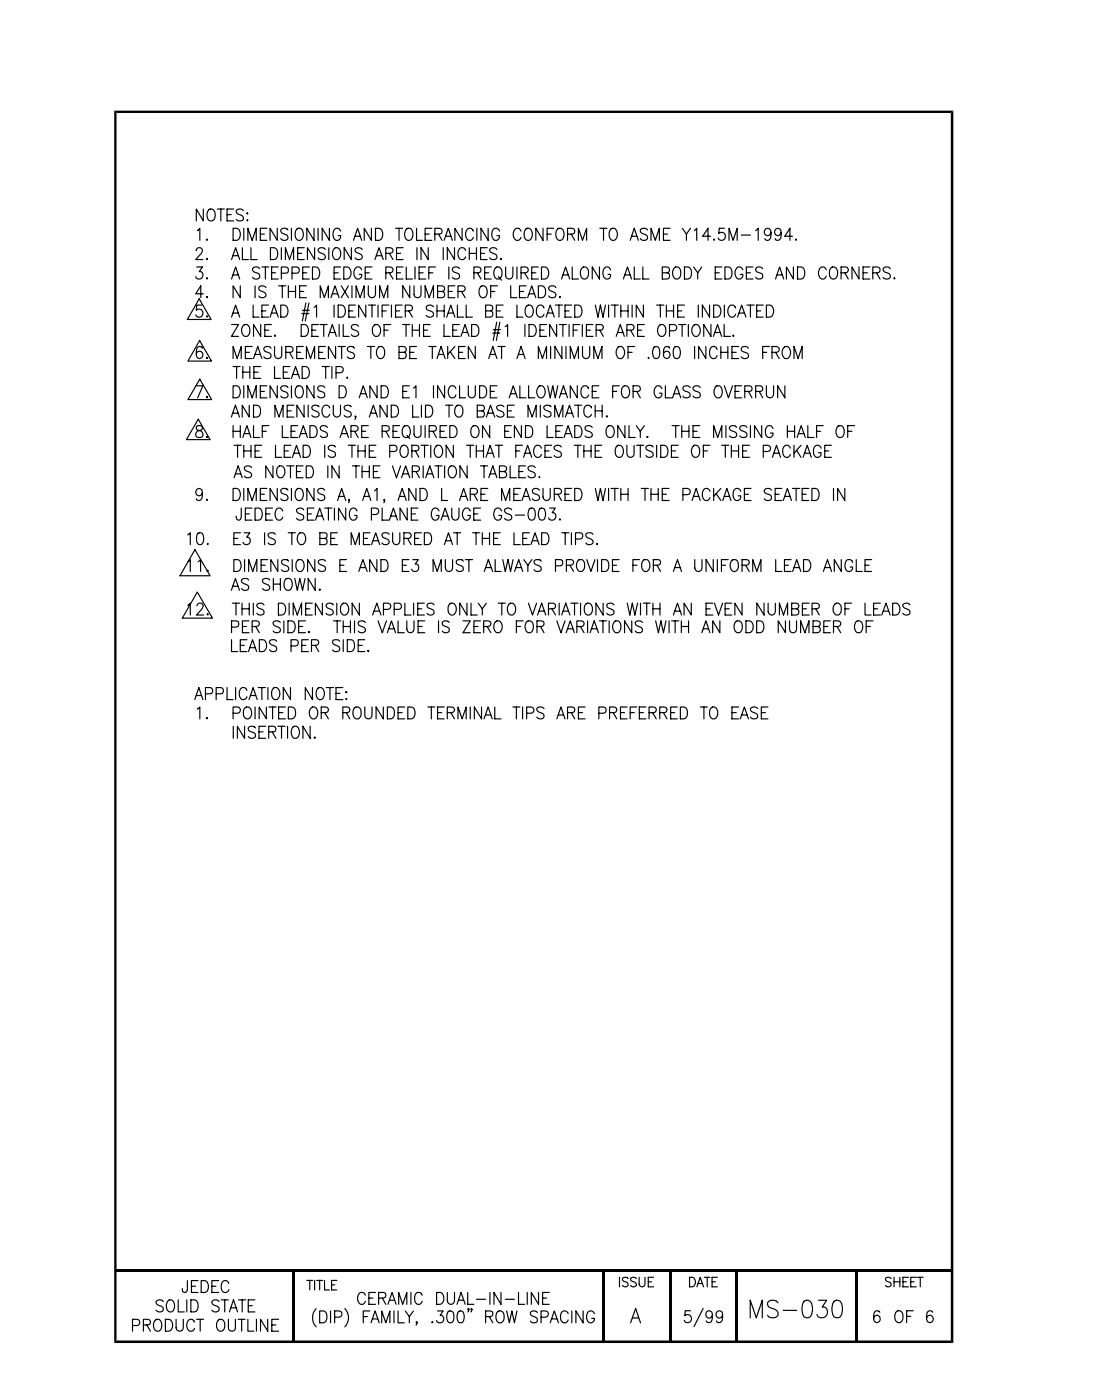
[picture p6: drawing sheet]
<svg xmlns="http://www.w3.org/2000/svg" width="241mm" height="305mm" viewBox="0 0 241 305" stroke-linecap="round" stroke-linejoin="round" font-family="sans-serif">
<g fill="none" stroke="#000" stroke-width=".25">
<path d="M42.7 54.4v.1l.1-.3 .3-.3h.5a.64 .64 0 0 1 .3 1l-1.3 1.6h1.6M42.8 58.1h1.2l-.7 1a.81 .81 0 0 1 .7 1.3 .81 .81 0 0 1-1.4-.2M42.9 50.2l.6-.5v2.6M44.2 45.5v2.6l-1.5-2.6v2.6M45 52.1l.2 .1-.2 .1-.1-.1zM45 56.3l.2 .1-.2 .1-.1-.1zM45.5 45.6a.91 .91 0 0 1 1.3 .9 1.24 1.24 0 0 1-.7 1.6h-.4a1.59 1.59 0 0 1-.2-2.5zM47.3 45.5h1.5M48 45.5v2.6M49.4 46.7h.9M50.4 56.5l.9-2.6 .9 2.6M50.7 49.7h.8a1.48 1.48 0 0 1 0 2.6h-.8z"/>
<path d="M50.7 55.7h1.1M50.7 59.9h1.1M50.8 45.5h-1.4v2.6h1.4M52.7 53.9v2.6h1.4M53 45.9a.85 .85 0 0 0-.9-.4 .85 .85 0 0 0-.7 .6l.2 .4 .9 .4a.62 .62 0 0 1 .5 .6 .62 .62 0 0 1-.6 .6h-.5l-.5-.3M53 49.7v2.6M53.7 46.5l.1-.1 .1 .1-.1 .1zM53.8 47.8v.3l-.1-.1zM53.9 52.3v-2.6l1 2.6 .9-2.6v2.6M54.6 53.9v2.6h1.4M56.5 58.5a.85 .85 0 0 0-.9-.4 .85 .85 0 0 0-.7 .7l.3 .3 .9 .4a.66 .66 0 0 1 .4 .7 .66 .66 0 0 1-.5 .5l-.8-.1-.3-.2M56.6 51h.9"/>
<path d="M57 58.1h1.5M57.7 58.1v2.6M58.1 49.7h-1.5v2.6h1.5M58.8 53.9a1.35 1.35 0 0 1 1.5 .6 1.35 1.35 0 0 1-.1 1.6l-.6 .4h-.8zM59.1 59.4h.9M60.3 49.7v2.6l-1.5-2.6v2.6M60.5 58.1h-1.4v2.6h1.4M61.2 59.5l1.3-.1a.74 .74 0 0 0-.3-1.3h-1v2.6M61.2 53.9v2.6M62.1 56.5v-2.6l.9 2.6 .9-2.6v2.6M62.7 50.1a.85 .85 0 0 0-.9-.4 .85 .85 0 0 0-.7 .6l.2 .4 .9 .4a.63 .63 0 0 1 .5 .5 .63 .63 0 0 1-.3 .6 1 1 0 0 1-1.3-.3M63.4 49.7v2.6"/>
<path d="M63.5 59.5l1.4-.1a.74 .74 0 0 0-.3-1.3h-1.1v2.6M64.6 49.8a.77 .77 0 0 1 1.2 .3 1.67 1.67 0 0 1-.5 2.2 1.16 1.16 0 0 1-1.1-1.6zM64.8 55.2h.9M65.9 59.4h.9M66.2 53.9h-1.4v2.6h1.4M67.3 58.1h-1.4v2.6h1.4M68 58.1h.8a1.48 1.48 0 0 1 0 2.6h-.8zM68.3 49.7v2.6l-1.5-2.6v2.6M68.5 53.9v2.6l-1.6-2.6v2.6M69.2 49.7v2.6M70.8 54.3a.85 .85 0 0 0-.9-.4 .85 .85 0 0 0-.7 .6l.2 .4 1.2 .5a.63 .63 0 0 1 .2 .7 .63 .63 0 0 1-.6 .4l-.8-.1-.2-.3M71.5 53.9v2.6"/>
<path d="M71.7 49.7v2.6l-1.6-2.6v2.6M72.7 59.4h.9M72.8 54.1a.91 .91 0 0 1 1.3 .8 1.16 1.16 0 0 1-1.1 1.6 1.59 1.59 0 0 1-.2-2.4zM74.1 50.3a.8 .8 0 0 0-1.2-.5 1.69 1.69 0 0 0 .2 2.5 .84 .84 0 0 0 1-1h-.5M74.1 58.1h-1.4v2.6h1.4M74.8 58.1a1.38 1.38 0 0 1 1.5 .7 1.38 1.38 0 0 1-.2 1.6l-.5 .3h-.8zM76.5 53.9v2.6l-1.6-2.6v2.6M76.9 52.3l.9-2.6 .9 2.6M77.3 51.4h1.1M78.7 58.8a.8 .8 0 0 0-1.2-.5 1.61 1.61 0 0 0 .2 2.4 .84 .84 0 0 0 1-1h-.6M78.8 54.3a.85 .85 0 0 0-.8-.4 .85 .85 0 0 0-.7 .6l.4 .5a1.26 1.26 0 0 1 1.1 .8 .84 .84 0 0 1-.6 .7 .84 .84 0 0 1-.9-.4M79.5 59.4h.8"/>
<path d="M80.8 49.7v2.6l-1.6-2.6v2.6M80.9 58.1h-1.4v2.6h1.4M81.6 56.5l.9-2.6 .9 2.6M81.7 49.7h.8a1.45 1.45 0 0 1 .8 1.3 1.45 1.45 0 0 1-.8 1.3h-.8zM81.9 55.7h1.2M83.9 55.2h1a.61 .61 0 0 0 .5-1l-.5-.3h-1v2.6M83.9 59.4h1a.64 .64 0 0 0 .6-.6 .64 .64 0 0 0-.6-.7h-1v2.6M84.7 55.2l.8 1.3M84.7 59.4l.8 1.3M86.1 49.7h1.5M86.3 55.2h.9M86.3 59.4h.9"/>
<path d="M86.8 49.7v2.6M87.7 53.9h-1.4v2.6h1.4M87.7 58.1h-1.4v2.6h1.4M88.4 58.1v2.6h1.3M88.5 49.8a.88 .88 0 0 1 1 .1 .88 .88 0 0 1 .3 .8 1.07 1.07 0 0 1-.1 1.2 1.07 1.07 0 0 1-1.2 .3 1.67 1.67 0 0 1 0-2.4zM90.3 58.1v2.6M90.6 49.7v2.6h1.3M90.7 53.9v2.6M91.2 59.4h.9M92.5 51h.9M92.6 58.1h-1.4v2.6h1.4M93.2 53.9v2.6l-1.6-2.6v2.6"/>
<path d="M93.3 59.4h.9M94 49.7h-1.5v2.6h1.5M94.6 51l1.4-.2 .2-.3-.1-.5-.5-.3h-1v2.6M94.7 58.1h-1.4v2.6M95.4 51l.8 1.3M96.4 53.9v2.6M96.6 52.3l.9-2.6 .9 2.6M97 51.4h1.1M97.7 58.1v2.6M98.9 53.9v2.6l-1.6-2.6v2.6M100 58.5a.85 .85 0 0 0-.9-.4 .85 .85 0 0 0-.7 .7l.2 .3 .9 .4a.65 .65 0 0 1 .5 .6 .65 .65 0 0 1-.6 .6l-.8-.1-.2-.2M100.5 49.7v2.6l-1.5-2.6v2.6"/>
<path d="M101.3 54.5a.85 .85 0 0 0-1-.6 .85 .85 0 0 0-.6 1 1.16 1.16 0 0 0 1.1 1.6l.5-.6M102.1 55.2h1.6M102.1 53.9v2.6M103 50.3a.8 .8 0 0 0-1.2-.5 1.61 1.61 0 0 0 .2 2.5 .84 .84 0 0 0 1-.6M103.1 59.4l1.3-.1 .2-.4v-.5l-.5-.3h-1v2.6M103.7 53.9v2.6M103.8 49.7v2.6M103.9 59.4l.7 1.3M104.6 55.2h.9M105.5 59.4h.8M106 53.9h-1.4v2.6h1.4M106.2 49.7v2.6l-1.6-2.6v2.6"/>
<path d="M106.9 58.1h-1.4v2.6h1.4M107.9 58.3l.2-.2a1.16 1.16 0 0 1 1.1 1.6l-.1 .4a.79 .79 0 0 1-.6 .7 .79 .79 0 0 1-.8-.4 1.75 1.75 0 0 1 .2-2.1zM108.1 54.3a.85 .85 0 0 0-.8-.4 .85 .85 0 0 0-.7 .6l.2 .4 .9 .4a.62 .62 0 0 1 .4 .6 .62 .62 0 0 1-.5 .6l-.8-.1-.2-.3M108.7 50.3a.8 .8 0 0 0-1.3-.5 1.69 1.69 0 0 0 .3 2.5 .84 .84 0 0 0 1-1h-.6M109 56.3l.1 .1-.1 .1-.1-.1zM110 58.1v1.9a.78 .78 0 0 0 .8 .8 .78 .78 0 0 0 .8-.8v-1.9M112.5 58.1v2.6M113.4 50.3a.8 .8 0 0 0-1.3-.5 1.61 1.61 0 0 0 .3 2.5 .84 .84 0 0 0 1-.6M113.4 59.4h.9a.64 .64 0 0 0 .6-.6 .64 .64 0 0 0-.6-.7h-.9v2.6M114.1 59.4l.8 1.3M114.5 49.8l.2-.1a1.26 1.26 0 0 1 1 2 .8 .8 0 0 1-1.2 .5 1.79 1.79 0 0 1 0-2.4zM115.7 59.4h.9"/>
<path d="M117.1 58.1h-1.4v2.6h1.4M117.8 58.1h.8a1.48 1.48 0 0 1 0 2.6h-.8zM118.2 49.7v2.6l-1.6-2.6v2.6M119 51h.9M120.5 49.7h-1.5v2.6M121.4 49.8a.77 .77 0 0 1 1.1 .3 1.67 1.67 0 0 1-.5 2.2 1.16 1.16 0 0 1-1.1-1.6zM122.5 59.9h1.1M123.5 51l1.3-.2 .3-.3-.1-.5-.5-.3h-1v2.6M124.3 51l.8 1.3M124.5 58.1v2.6h1.4M125.9 52.3v-2.6l.8 2.6 .9-2.6v2.6M126.7 58.3a.88 .88 0 0 1 1 0 .88 .88 0 0 1 .4 .8 1.07 1.07 0 0 1-.2 1.2 1.07 1.07 0 0 1-1.2 .3 1.67 1.67 0 0 1 0-2.3z"/>
<path d="M130.4 58.1v2.6l-1.5-2.6v2.6M130.5 49.7h1.6M131.3 49.7v2.6M132.8 58.8a.77 .77 0 0 0-.6-.7 .77 .77 0 0 0-.8 .4 1.67 1.67 0 0 0 .5 2.2 .8 .8 0 0 0 .9-1h-.5M133 49.8l.2-.1a1.26 1.26 0 0 1 1 2 .8 .8 0 0 1-1.2 .5 1.79 1.79 0 0 1 0-2.4zM136 59.9h1.1M137.1 52.3l.9-2.6 .9 2.6M137.4 51.4h1.2M138 58.1v2.6h1.3M139.9 58.1v2.6h1.3M140.9 50.1a.85 .85 0 0 0-.9-.4 .85 .85 0 0 0-.7 .6l.2 .4 1 .4a.63 .63 0 0 1 .4 .7 .63 .63 0 0 1-.6 .5l-.8-.1-.2-.3M141.6 52.3v-2.6l1 2.6 .9-2.6v2.6"/>
<path d="M144.1 59.4l1.4-.1 .2-.4-.2-.6-1.4-.2v2.6l1.4-.1a.7 .7 0 0 0 .2-.7 .7 .7 0 0 0-.6-.5M144.4 51h.8M145.8 49.7h-1.4v2.6h1.4M146.8 58.3a.88 .88 0 0 1 .9 0 .88 .88 0 0 1 .4 .8 1.07 1.07 0 0 1-.1 1.2 1.07 1.07 0 0 1-1.2 .3 1.67 1.67 0 0 1 0-2.3zM148.5 49.7l.9 1.3M148.9 58.1a1.38 1.38 0 0 1 1.5 .7 1.38 1.38 0 0 1-.2 1.6l-.5 .3h-.8zM149.4 51v1.3M150.2 49.7l-.8 1.3M150.9 58.1l.9 1.3M151 50.2l.6-.5v2.6M151.8 59.4v1.3M152.7 58.1l-.9 1.3"/>
<path d="M154.6 51.4h-1.7l1.2-1.7v2.6M155.4 52.1l.1 .1-.1 .1zM155.6 59.4h.9M157.1 58.1h-1.5v2.6h1.5M157.6 49.7h-1.1l-.1 1.1a.84 .84 0 0 1 1.2 .1 .84 .84 0 0 1-.1 1.2 .84 .84 0 0 1-1.2-.3M157.7 58.1a1.38 1.38 0 0 1 1.5 .7 1.38 1.38 0 0 1-.2 1.6l-.5 .3h-.8zM158.6 52.3v-2.6l.9 2.6 .9-2.6v2.6M161.3 51.2h2M161.6 58.8a.8 .8 0 0 0-1.2-.5 1.61 1.61 0 0 0 .2 2.4 .84 .84 0 0 0 1-1h-.5M162.4 59.4h.9M163.8 58.1h-1.4v2.6h1.4M164.4 50.2l.6-.5v2.6"/>
<path d="M165.9 58.5a.82 .82 0 0 0-.8-.4 .82 .82 0 0 0-.7 .7l.2 .3 .9 .4a.66 .66 0 0 1 .5 .7 .66 .66 0 0 1-.6 .5l-.8-.1-.2-.2M167.8 50.6a.75 .75 0 0 1-1.1 .6 .75 .75 0 0 1-.3-1.2 .75 .75 0 0 1 1.2 .1 2.52 2.52 0 0 1-.2 2.1 .65 .65 0 0 1-1-.3M169.1 59.9h1.1M170 50.6a.76 .76 0 0 1-1 .6 .76 .76 0 0 1-.5-1.1 .76 .76 0 0 1 1.1-.3 2.02 2.02 0 0 1 0 2.4l-.5 .1-.4-.1v-.3M172.4 51.4h-1.6l1.1-1.7v2.6M172.6 58.1v2.6l-1.5-2.6v2.6M173.2 52.1v.2l-.1-.1zM173.5 58.1a1.38 1.38 0 0 1 1.5 .7 1.38 1.38 0 0 1-.1 1.6l-.6 .3h-.8zM179.8 58.8a.8 .8 0 0 0-1.2-.5 1.61 1.61 0 0 0 .2 2.4 .84 .84 0 0 0 1-.6M180.9 58.3l.7-.2a1.57 1.57 0 0 1 0 2.6 1.16 1.16 0 0 1-1.1-1.6zM183 59.4h1a.64 .64 0 0 0 .6-.6 .64 .64 0 0 0-.6-.7h-1v2.6M183.8 59.4l.8 1.3"/>
<path d="M186.9 58.1v2.6l-1.5-2.6v2.6M187.8 59.4h.9M189.3 58.1h-1.5v2.6h1.5M189.9 59.4l1.4-.1 .2-.4-.1-.5-.5-.3h-1v2.6M190.7 59.4l.8 1.3M193.7 58.5a.85 .85 0 0 0-.9-.4 .85 .85 0 0 0-.6 .7l.2 .3 .9 .4a.65 .65 0 0 1 .4 .6 .65 .65 0 0 1-.5 .6l-.8-.1-.2-.2M43.3 65.1l2.6 4.5h-5.1zM43.4 74.1l2.6 4.5h-5.1zM43.9 66.4h-1.1l-.1 1.2a.84 .84 0 0 1 1.3 0 .84 .84 0 0 1-.2 1.2 .84 .84 0 0 1-1.2-.3M44 75.8a.65 .65 0 0 0-1-.2 2.48 2.48 0 0 0 0 2.3 .77 .77 0 0 0 1-.2 .77 .77 0 0 0-.2-1 .77 .77 0 0 0-1 .1l-.1 .4M44.2 64h-1.6l1.1-1.8v2.6M44.9 64.7l.1-.1 .2 .1-.2 .1z"/>
<path d="M44.9 68.9l.1-.1 .2 .1-.2 .1zM44.9 77.9l.1-.1 .2 .1-.2 .2zM45 60.5l.2 .1-.2 .1-.1-.1zM50.4 60.7l.9-2.6 .9 2.6M50.4 69l.9-2.6 .9 2.6M50.4 70.7h1.5l-1.5 2.5h1.5M50.7 78.1v-2.7l.9 2.7 .9-2.7v2.7M50.7 68.2h1.1M50.7 79.8h1.5M51.5 79.8v2.6M52.3 62.2v2.6l-1.6-2.6v2.6M52.8 79.8v2.6"/>
<path d="M53 70.8l.3-.1a1.32 1.32 0 0 1 1.1 .8 1.32 1.32 0 0 1-.3 1.4l-.4 .3a1.32 1.32 0 0 1-1.1-.8 1.32 1.32 0 0 1 .2-1.4zM53.4 76.7h.9M54.4 79.8v2.6M54.9 75.4h-1.5v2.7h1.5M55.1 66.4v2.6h1.3M55.2 78.1l.9-2.7 .9 2.7M55.5 62.2v2.6M55.5 77.2h1.1M56.7 70.7v2.5l-1.5-2.5v2.5M56.7 79.8h-1.5v2.6h1.5M57 67.7h.9M57.6 71.9h.9"/>
<path d="M57.9 62.6a.85 .85 0 0 0-.9-.4 .85 .85 0 0 0-.7 .6l.4 .5a1.26 1.26 0 0 1 1.2 .8 .84 .84 0 0 1-.7 .7 .84 .84 0 0 1-.9-.4M58.4 66.4h-1.4v2.6h1.4M58.8 69l.8-2.6 .9 2.6M59 75.8a.85 .85 0 0 0-.9-.4 .85 .85 0 0 0-.7 .7l.2 .4 .9 .3a.65 .65 0 0 1 .5 .7 .65 .65 0 0 1-.6 .6h-.4l-.6-.4M59.1 70.7h-1.5v2.5h1.5M59.1 68.2h1.1M59.7 75.4v1.9a.78 .78 0 0 0 .8 .8 .78 .78 0 0 0 .8-.8v-1.9M59.7 79.8v2.6h1.3M59.8 73l.1 .1-.1 .1v-.2l-.1 .1M60.6 62.2h1.6M61.1 66.4h.7a1.45 1.45 0 0 1 .9 1.3 1.45 1.45 0 0 1-.9 1.3h-.7zM61.4 62.2v2.6"/>
<path d="M62.2 76.7l1.3-.1 .3-.4-.1-.5-.5-.3h-1v2.7M62.7 62.2v2.6M62.7 63.5h1.6M63 76.7l.8 1.4M63.1 79.8h-1.5v2.6h1.5M64.3 62.2v2.6M64.6 76.7h.8M65.2 63.5h.9M65.5 70.7a1.38 1.38 0 0 1 1.6 .7 1.38 1.38 0 0 1-.5 1.7l-1.1 .1zM65.7 68.3h1.5M65.7 79.8a1.38 1.38 0 0 1 1.6 .8 1.38 1.38 0 0 1-.5 1.7l-1.1 .1zM65.8 67.6h1.5"/>
<path d="M66 75.4h-1.4v2.7h1.4M66.5 66l-.7 3.9M66.7 78.1v-2.7l.9 2.7 .9-2.7v2.7M66.7 62.2h-1.5v2.6h1.5M67.2 66l-.8 3.9M67.9 71.9h.8M68.3 66.9l.6-.5v2.6M69.3 70.7h-1.4v2.5h1.4M69.3 76.7h.9M69.6 70.7h1.6M69.7 64.8v-2.6l.9 2.6 .9-2.6v2.6M70.1 79.8h1.6"/>
<path d="M70.4 70.7v2.5M70.8 75.4h-1.5v2.7h1.5M70.9 79.8v2.6M71.4 73.2l.9-2.5 .9 2.5M71.8 72.4h1.1M72 64.8l.9-2.6 .9 2.6M72.2 79.8v2.6M72.3 64h1.1M72.7 66.4v2.6M73 75.4v2.7l-1.5-2.7v2.7M73.6 66.4a1.38 1.38 0 0 1 1.4 .7 1.38 1.38 0 0 1-.1 1.6l-.6 .3h-.7zM73.6 75.4h1.5"/>
<path d="M73.8 70.7v2.5M74.3 62.2l1.5 2.6M74.3 75.4v2.7M74.7 70.7v2.5h1.3M75.8 62.2l-1.5 2.6M75.9 67.7h.9M76.6 62.2v2.6M77.1 75.8a.85 .85 0 0 0-.8-.4 .85 .85 0 0 0-.7 .7l.2 .4 .9 .3a.66 .66 0 0 1 .4 .7 .66 .66 0 0 1-.5 .6h-.5l-.5-.4M77.3 66.4h-1.4v2.6h1.4M77.5 64.8v-2.6l.9 2.6 .8-2.6v2.6M78 71a.85 .85 0 0 0-.8-.4 .85 .85 0 0 0-.7 .6l.4 .6a1.26 1.26 0 0 1 1.1 .7 .84 .84 0 0 1-.6 .8 .84 .84 0 0 1-.9-.4M79.6 66.4v2.6l-1.6-2.6v2.6"/>
<path d="M79.9 75.4h1.6M80.1 62.2v1.9a.79 .79 0 0 0 .8 .7 .79 .79 0 0 0 .8-.7v-1.9M80.1 66.4h1.6M80.7 75.4v2.7M80.9 66.4v2.6M81.4 70.8l.3-.1a1.32 1.32 0 0 1 1.1 .8 1.32 1.32 0 0 1-.3 1.4l-.4 .3a1.32 1.32 0 0 1-1.1-.8 1.32 1.32 0 0 1 .2-1.4zM82.3 66.4v2.6M82.4 75.6l.2-.2a1.16 1.16 0 0 1 1.1 1.6 .9 .9 0 0 1-.9 1.1 .9 .9 0 0 1-.9-1.1 1.76 1.76 0 0 1 .5-1.4zM82.6 64.8v-2.6l.9 2.6 .9-2.6v2.6M83.1 67.7h.9M83.6 71.9h.9M84.6 66.4h-1.5v2.6"/>
<path d="M85 70.7h-1.4v2.5M85.2 66.4v2.6M86.1 67.7h.9M86.8 76.7h1a.64 .64 0 0 0 .6-.6 .64 .64 0 0 0-.6-.7h-1v2.7h1a.69 .69 0 0 0 .6-.7 .69 .69 0 0 0-.6-.7M87.5 66.4h-1.4v2.6h1.4M87.6 70.7h1.6M88.2 67.7h1a.64 .64 0 0 0 .6-.6 .64 .64 0 0 0-.6-.7h-1v2.6M88.3 70.7v2.5M88.9 67.7l.8 1.3M89.2 62.2v2.6l-1.6-2.6v2.6M89.2 76.7h.9M89.7 71.9h1.6"/>
<path d="M89.7 70.7v2.5M90.1 62.2v1.9a.76 .76 0 0 0 .7 .7 .76 .76 0 0 0 .8-.7v-1.9M90.6 75.4h-1.4v2.7h1.4M91.3 70.7v2.5M92.2 71.9h.8M92.5 64.8v-2.6l.9 2.6 .9-2.6v2.6M93.3 75.4h1.6M93.6 70.7h-1.4v2.5h1.4M94.1 75.4v2.7M94.3 66.8a.85 .85 0 0 0-.9-.4 .85 .85 0 0 0-.6 .7l.2 .3 .9 .4a.65 .65 0 0 1 .4 .7 .65 .65 0 0 1-.6 .5l-.7-.1-.2-.2M95.1 67.7h1.5M95.1 66.4v2.6"/>
<path d="M95.1 78.1l.9-2.7 .9 2.7M95.2 63.5l1.3-.2 .2-.4-.2-.5-1.3-.2v2.6l1.3-.1a.71 .71 0 0 0 .2-.7 .71 .71 0 0 0-.5-.5M95.4 77.2h1.1M96.6 70.7v2.5h1.4M96.6 66.4v2.6M97.2 69l.9-2.6 .9 2.6M97.4 75.4v2.7M97.5 63.5h.9M97.5 68.2h1.1M98 76.6l1 1.5M98.5 71.9h.9M99 62.2h-1.5v2.6h1.5"/>
<path d="M99 75.4l-1.6 1.8M99.5 66.4v2.6h1.4M99.7 63.5h1a.62 .62 0 0 0 .5-.7 .62 .62 0 0 0-.5-.6h-1v2.6M99.8 76.7h.9M99.9 70.7h-1.4v2.5h1.4M100.3 73.2l.9-2.5 .9 2.5M100.4 63.5l.8 1.3M100.6 72.4h1.1M101.2 75.4h-1.4v2.7h1.4M101.4 66.4v2.6h1.4M102.6 70.7a1.35 1.35 0 0 1 1.5 .6 1.35 1.35 0 0 1-.1 1.6l-.6 .3h-.8zM103.4 75.4v2.7l-1.5-2.7v2.7"/>
<path d="M104.6 62.4a.91 .91 0 0 1 1.4 .8 1.16 1.16 0 0 1-1.1 1.6 1.59 1.59 0 0 1-.3-2.4zM105.7 67.7h1a.64 .64 0 0 0 .5-.6 .64 .64 0 0 0-.5-.7h-1v2.6h1a.69 .69 0 0 0 .6-.6 .69 .69 0 0 0-.6-.7M106.3 78.1l.9-2.7 .9 2.7M106.7 77.2h1.1M106.8 63.5h.9M107.2 72.5h1.6M107.3 71.8h1.6M108 67.7h.9M108.1 70.1l-.8 4M108.2 62.2h-1.4v2.6M108.3 75.4h1.6M108.5 60.2l.6 .8"/>
<path d="M108.8 70.1l-.8 4M109.1 75.4v2.7M109.5 66.4h-1.5v2.6h1.5M109.9 71.1l.5-.4v2.5M111.1 62.2v2.6h1.4M112.5 66.4v2.6h1.3M112.5 78.1l.9-2.7 .9 2.7M112.8 77.2h1.1M113 63.5h.9M114.2 70.7v2.5M114.5 62.2h-1.5v2.6h1.5M114.7 66.5a.77 .77 0 0 1 1.1 .3 1.67 1.67 0 0 1-.4 2.2 1.16 1.16 0 0 1-1.1-1.6z"/>
<path d="M114.8 64.8l.9-2.6 .9 2.6M115.1 70.7h.8a1.44 1.44 0 0 1 .8 1.2 1.44 1.44 0 0 1-.8 1.3h-.8zM115.1 64h1.1M117.1 62.2a1.35 1.35 0 0 1 1.5 .6 1.35 1.35 0 0 1-.1 1.6l-.6 .4h-.8zM117.1 78.1v-2.7l.9 2.7 .9-2.7v2.7M117.5 71.9h.9M118.4 67.1a.85 .85 0 0 0-1.1-.7 .85 .85 0 0 0-.6 1 1.07 1.07 0 0 0 .2 1.2 1.07 1.07 0 0 0 1.1 .3l.4-.5M118.8 69l.9-2.6 .9 2.6M118.9 70.7h-1.4v2.5h1.4M119.2 68.2h1.1M119.8 75.4v2.7M120.8 66.4h1.6"/>
<path d="M120.9 62.6a.85 .85 0 0 0-.8-.4 .85 .85 0 0 0-.7 .6l.2 .4 .9 .4a.62 .62 0 0 1 .5 .6 .62 .62 0 0 1-.6 .6h-.5l-.5-.4M121.1 70.7v2.5l-1.5-2.5v2.5M121.6 66.4v2.6M121.7 70.7h1.5M121.8 64.6v.2l-.1-.1zM122.2 60.7l.9-2.6 .9 2.6M122.3 75.4v2.7l-1.6-2.7v2.7M122.5 70.7v2.5M122.9 67.7h.9M123.1 75.4v2.7M123.8 70.7v2.5M124.1 78.1v-2.7l.9 2.7 .9-2.7v2.7"/>
<path d="M124.4 66.4h-1.5v2.6h1.5M124.7 71.9h.9M125.1 66.4h.8a1.48 1.48 0 0 1 0 2.6h-.8zM126.2 70.7h-1.5v2.5M126.7 70.7v2.5M126.7 75.4v1.9a.78 .78 0 0 0 .8 .8 .78 .78 0 0 0 .8-.8v-1.9M127.6 71.9h.9M129 70.7h-1.4v2.5h1.4M129.2 78.1v-2.7l.9 2.7 .9-2.7v2.7M129.5 66.4l.6 2.6 .5-2.6 .6 2.6 .5-2.6M129.7 71.9h1a.62 .62 0 0 0 .6-.6 .62 .62 0 0 0-.6-.6h-1v2.5M130.5 71.9l.8 1.3"/>
<path d="M132.4 66.4v2.6M133 66.4h1.5M133.8 66.4v2.6M134.1 73.2l.9-2.5 .8 2.5M134.4 72.4h1.1M134.5 75.6l.2-.2a1.26 1.26 0 0 1 1.1 2 .8 .8 0 0 1-1.3 .5 1.67 1.67 0 0 1 0-2.3zM135.1 67.7h1.6M135.1 66.4v2.6M135.6 60.7l.9-2.6 .9 2.6M136.4 71.9h1a.62 .62 0 0 0 .6-.6 .62 .62 0 0 0-.6-.6h-1v2.5M136.7 66.4v2.6M136.7 76.7h.8"/>
<path d="M137.2 71.9l.8 1.3M137.5 66.4v2.6M138.1 75.4h-1.4v2.7M138.7 71.9h.9M140 66.4v2.6l-1.6-2.6v2.6M140.2 70.7h-1.5v2.5h1.5M141.1 77.8l.1 .1-.1 .2zM142.3 75.6l.6-.2a1.16 1.16 0 0 1 .7 1.5l-.1 .7-.3 .3-.5 .2a1.49 1.49 0 0 1-.6-2.2zM142.9 66.4h1.5M143.3 71a.85 .85 0 0 1 1-.3 .85 .85 0 0 1 .6 .9 1.16 1.16 0 0 1-1.1 1.6 1.57 1.57 0 0 1-.5-2.2zM143.7 66.4v2.6M145 67.7h1.6"/>
<path d="M145 66.4v2.6M145.7 72h.9a.68 .68 0 0 0 .7-.7 .68 .68 0 0 0-.7-.6h-.9v2.5M145.7 75.8a.61 .61 0 0 0-1-.2 2.21 2.21 0 0 0 0 2.3 .76 .76 0 0 0 1-.3 .76 .76 0 0 0-.2-1 .76 .76 0 0 0-1.1 .2v.4M146.6 66.4v2.6M146.8 75.6l.6-.2a1.49 1.49 0 0 1 .5 2.2l-.2 .3-.6 .2a1.2 1.2 0 0 1-.6-1.5l.1-.7zM147.4 67.7h.9M147.7 70.7h1.5M148.4 70.7v2.5M148.9 66.4h-1.5v2.6h1.5M149.8 70.7v2.5M151 70.8l.2-.1a1.32 1.32 0 0 1 1.2 .8 1.32 1.32 0 0 1-.3 1.4l-.4 .3a1.32 1.32 0 0 1-1.2-.8 1.32 1.32 0 0 1 .3-1.4zM151.1 75.4v2.7"/>
<path d="M151.9 66.4v2.6M153.6 75.4v2.7l-1.6-2.7v2.7M154.4 66.4v2.6l-1.6-2.6v2.6M154.7 70.7v2.5l-1.6-2.5v2.5M155.2 73.2l.9-2.5 .9 2.5M155.3 66.4a1.38 1.38 0 0 1 1.4 .7 1.38 1.38 0 0 1-.1 1.6l-.6 .3h-.7zM155.6 72.4h1.1M156 76.1a.8 .8 0 0 0-1.2-.5 1.69 1.69 0 0 0 .2 2.5 .84 .84 0 0 0 1-.7M156.8 76.7h1.6M156.8 75.4v2.7M157.6 70.7v2.5h1.3M157.6 66.4v2.6"/>
<path d="M158.4 75.4v2.7M159.3 76.7h.9M159.6 73v.2l-.1-.1zM160.1 67.1a.8 .8 0 0 0-1.3-.6 1.61 1.61 0 0 0 .2 2.5 .84 .84 0 0 0 1.1-.6M160.5 69l.9-2.6 .9 2.6M160.7 75.4h-1.4v2.7h1.4M160.8 68.2h1.2M162.5 66.4h1.6M162.9 75.8a.85 .85 0 0 0-.9-.4 .85 .85 0 0 0-.7 .7l.2 .4 .9 .3a.65 .65 0 0 1 .5 .7 .65 .65 0 0 1-.6 .6h-.5l-.5-.4M163.3 66.4v2.6M164.6 67.7h.9M165.9 76.7h.9"/>
<path d="M166.1 66.4h-1.5v2.6h1.5M166.8 66.4a1.38 1.38 0 0 1 1.4 .7 1.38 1.38 0 0 1-.1 1.6l-.6 .3h-.7zM167.4 75.4h-1.5v2.7M168 76.7h1a.64 .64 0 0 0 .6-.6 .64 .64 0 0 0-.6-.7h-1v2.7M168.7 60.7l.9-2.6 .9 2.6M168.7 76.7l.8 1.4M170.6 75.6l.3-.2a1.26 1.26 0 0 1 1 2 .8 .8 0 0 1-1.3 .5 1.67 1.67 0 0 1 0-2.3zM172.8 78.1v-2.7l.9 2.7 .8-2.7v2.7M194.6 60.5l.1 .1-.1 .1-.1-.1zM42.6 84h1.6l-1.2 2.6M42.8 92.8a.56 .56 0 0 0 .2 .8 .94 .94 0 0 1 1 .5 .94 .94 0 0 1-.1 1 .92 .92 0 0 1-1.3-.3 1.02 1.02 0 0 1 1.1-1.2 .54 .54 0 0 0 .2-.8l-.3-.1zM43.1 91.3l2.6 4.4h-5.1z"/>
<path d="M43.5 82.5l2.6 4.5h-5.2zM44.9 86.5l.1-.1 .2 .1-.2 .1zM45 95l.2 .1-.2 .1-.1-.1 .1-.1-.1 .1M50.3 90.8l.9-2.6 .9 2.6M50.7 90h1.1M50.7 84h.8a1.48 1.48 0 0 1 0 2.6h-.8zM50.7 92.7v2.5M50.7 93.9h1.6M50.9 96.9h1.6M51.7 96.9v2.7M52.3 92.7v2.5M52.8 95.2l.9-2.5 .9 2.5"/>
<path d="M52.8 81h1.6M53 84v2.6M53 96.9v2.7M53 98.2h1.6M53.2 94.4h1.1M53.9 86.6v-2.6l1 2.6 .9-2.6v2.6M54.2 88.2v2.6l-1.5-2.6v2.6M54.6 96.9v2.7M55.2 88.2a1.35 1.35 0 0 1 1.4 .6 1.35 1.35 0 0 1-.1 1.6l-.6 .4h-.7zM55.2 92.7v2.5h1.3M55.2 81h1M55.5 98.2h.9"/>
<path d="M56.6 85.2h.9M56.9 96.9h-1.4v2.7h1.4M57.1 93.9h.9M58.1 84h-1.5v2.6h1.5M58.5 92.7h-1.4v2.5M59.8 90.8v-2.6l.9 2.6 .9-2.6v2.6M59.9 96.9v2.7h1.4M60.3 84v2.6l-1.5-2.6v2.6M61.4 92.7v2.5h1.3M61.6 81h.9M61.8 98.2h.9M62.5 89.5h.9"/>
<path d="M62.7 84.4a.85 .85 0 0 0-.9-.4 .85 .85 0 0 0-.7 .6l.2 .4 .9 .3a.65 .65 0 0 1 .5 .7 .65 .65 0 0 1-.6 .6h-.5l-.5-.4M63.3 96.9h-1.5v2.7h1.5M63.3 93.9h.9M63.4 82.4l.9-2.6 .9 2.6M63.4 84v2.6M63.6 99.6l.9-2.7 .9 2.7M63.8 81.5h1.1M64 88.2h-1.5v2.6h1.5M64 98.7h1.1M64.6 84.1a.77 .77 0 0 1 1.2 .3 1.67 1.67 0 0 1-.5 2.2 1.16 1.16 0 0 1-1.1-1.6zM64.8 92.7h-1.5v2.5h1.5M65.1 95.2l.9-2.5 .9 2.5"/>
<path d="M65.4 94.4h1.1M66 96.9a1.38 1.38 0 0 1 1.4 .7 1.38 1.38 0 0 1-.1 1.6l-.5 .4h-.8zM66.2 88.2v2.6l-1.6-2.6v2.6M67.1 88.2v2.6M67.4 92.7a1.35 1.35 0 0 1 1.6 .9 1.35 1.35 0 0 1-.8 1.6h-.8zM68.3 84v2.6l-1.5-2.6v2.6M69.4 88.6a.87 .87 0 0 0-.8-.4 .87 .87 0 0 0-.7 .6l.4 .5a1.26 1.26 0 0 1 1.1 .8 .84 .84 0 0 1-.6 .7 .84 .84 0 0 1-.9-.4M70.7 84.4a.82 .82 0 0 0-.9-.4 .82 .82 0 0 0-.7 .6l.2 .4 .9 .3a.66 .66 0 0 1 .5 .7 .66 .66 0 0 1-.6 .6l-.8-.1-.2-.3M70.7 96.9v2.7M71.2 93a.85 .85 0 0 0-.8-.4 .85 .85 0 0 0-.7 .7l.4 .5a1.26 1.26 0 0 1 1.1 .7 .8 .8 0 0 1-.4 .8 .8 .8 0 0 1-.9-.2l-.2-.2M71.8 88.8a.87 .87 0 0 0-1.1-.6 .87 .87 0 0 0-.6 1 1.2 1.2 0 0 0 1.1 1.6l.6-.6M72.5 88.2v1.9a.79 .79 0 0 0 .8 .7 .79 .79 0 0 0 .8-.7v-1.9"/>
<path d="M73 97.3a.85 .85 0 0 0-.9-.4 .85 .85 0 0 0-.7 .7 1.68 1.68 0 0 0 1.4 .8 .66 .66 0 0 1 .2 .7 .66 .66 0 0 1-.6 .5l-.7-.2-.3-.2M73.1 81.2h1a.68 .68 0 0 0 .6-.7 .68 .68 0 0 0-.6-.7h-1v2.6M73.8 84h.8a1.48 1.48 0 0 1 0 2.6h-.8zM74 95.2l.9-2.5 .9 2.5M74.3 94.4h1.2M75.4 82.3l.2-.2v.2v.1zM75.8 96.9h1.5M76.4 93.9h.9a.61 .61 0 0 0 .5-1l-.5-.2h-.9v2.5M76.4 88.6a.84 .84 0 0 0-.8-.4 .84 .84 0 0 0-.7 .6l.2 .4 .9 .4a.63 .63 0 0 1 .4 .6 .63 .63 0 0 1-.5 .6l-.8-.1-.2-.3M76.6 96.9v2.7M77.1 93.9l.8 1.3M77.4 90.7l-.1 .1v-.2a.52 .52 0 0 1-.1 .7"/>
<path d="M77.9 98.2h1.6M77.9 96.9v2.7M78.1 86.6l.9-2.6 .9 2.6M78.5 85.7h1.1M78.7 93.9h.9M79.5 96.9v2.7M80.1 92.7h-1.4v2.5h1.4M80.3 90.8l.9-2.6 .9 2.6M80.3 98.2h.9M80.6 90h1.2M81.8 96.9h-1.5v2.7h1.5M82 84v2.6l-1.5-2.6v2.6"/>
<path d="M82.9 84h.8a1.45 1.45 0 0 1 .8 1.3 1.45 1.45 0 0 1-.8 1.3h-.8zM83.1 93.9l1.4-.1 .2-.4-.1-.5-.4-.2h-1.1v2.5M83.9 93.9l.8 1.3M84.2 88.2v2.6l-1.5-2.6v2.6M84.8 98.3l1.3-.1a.71 .71 0 0 0 .3-.7 .71 .71 0 0 0-.6-.6h-1v2.7M85.1 88.2a1.38 1.38 0 0 1 1.6 .8 1.38 1.38 0 0 1-.5 1.7l-1.1 .1zM85.5 93.9h.9M87 92.7h-1.5v2.5h1.5M87.5 97.1a.87 .87 0 0 1 .9 0 .87 .87 0 0 1 .4 .8 1.18 1.18 0 0 1-1.1 1.7 1.61 1.61 0 0 1-.2-2.5zM87.6 85.2h.9M87.9 92.8a.89 .89 0 0 1 1 0 .89 .89 0 0 1 .4 .8 1.24 1.24 0 0 1-.7 1.6h-.4a1.59 1.59 0 0 1-.3-2.4zM88.5 94.8l.7 .7"/>
<path d="M89.1 84h-1.5v2.6h1.5M89.6 98.2l1.3-.2 .2-.3v-.5l-.5-.3h-1v2.7M89.8 88.2v2.6h1.3M90 84.5l.5-.5v2.6M90.1 92.7v1.8a.76 .76 0 0 0 .7 .8 .76 .76 0 0 0 .8-.8v-1.8M90.4 98.2l.7 1.4M91.6 96.9h1.6M91.7 88.2v2.6M92.4 96.9v2.7M92.5 92.7v2.5M92.6 88.2h.8a1.44 1.44 0 0 1 .8 1.3 1.44 1.44 0 0 1-.8 1.3h-.8zM93.4 93.9l1.3-.1 .3-.4-.1-.5-.5-.2h-1v2.5"/>
<path d="M93.7 96.9v2.7M94.2 93.9l.8 1.3M94.3 84v2.6M95 97.1l.2-.2a1.26 1.26 0 0 1 1 2 .8 .8 0 0 1-1.2 .5 1.67 1.67 0 0 1 0-2.3zM95.8 93.9h.8M96.7 84v2.6l-1.5-2.6v2.6M96.9 88.2h1.6M97.2 92.7h-1.4v2.5h1.4M97.7 88.2v2.6M97.9 92.7a1.38 1.38 0 0 1 1.5 .8 1.38 1.38 0 0 1-.4 1.6l-1.1 .1zM98.6 96.9v2.7l-1.5-2.7v2.7M99.1 88.6a.87 .87 0 0 1 1.1-.3 .87 .87 0 0 1 .5 .9 1.16 1.16 0 0 1-1.1 1.6 1.6 1.6 0 0 1-.5-2.2z"/>
<path d="M99.2 84.6a.77 .77 0 0 0-.6-.6 .77 .77 0 0 0-.9 .4 1.67 1.67 0 0 0 .5 2.2 .77 .77 0 0 0 1-.6M100 84v2.6h1.3M101.5 96.9h1.6M101.9 84v1.9a.76 .76 0 0 0 .8 .7 .76 .76 0 0 0 .7-.7v-1.9M102.3 96.9v2.7M102.9 92.8a.91 .91 0 0 1 1.3 .8 1.24 1.24 0 0 1-.7 1.6 1.32 1.32 0 0 1-1.1-.8 1.32 1.32 0 0 1 .3-1.4zM103.6 98.2h1.6M103.6 96.9v2.7M103.8 89.5h1.1a.62 .62 0 0 0 .5-.7 .62 .62 0 0 0-.5-.6h-1.1v2.6h1.1a.69 .69 0 0 0 .5-.7 .69 .69 0 0 0-.5-.6M104.4 84a1.38 1.38 0 0 1 1.4 .6 1.38 1.38 0 0 1-.1 1.6l-.6 .4h-.7zM105.2 96.9v2.7M105.7 99.6l.9-2.7 .9 2.7"/>
<path d="M105.8 90.8l.9-2.6 1 2.6M106.1 98.7h1.1M106.2 90h1.1M106.6 92.7v2.5l-1.6-2.5v2.5M106.7 85.2h.9M107.8 96.9h1.5M108.1 84h-1.4v2.6h1.4M108.5 96.9v2.7M109.6 88.6a.87 .87 0 0 0-.8-.4 .87 .87 0 0 0-.7 .6l.2 .4 .9 .4a.62 .62 0 0 1 .4 .6 .62 .62 0 0 1-.5 .6h-.5l-.5-.4M109.8 93.9h.9M110.4 89.5h.9M110.8 86.6l.9-2.6 .9 2.6"/>
<path d="M111.1 85.7h1.1M111.3 92.7h-1.5v2.5h1.5M111.9 88.2h-1.5v2.6h1.5M112.2 98.2h.9M113.1 84v2.6h1.4M113.5 92.7v2.5l-1.6-2.5v2.5M113.7 96.9h-1.5v2.7M113.9 99.6l.9-2.7 .9 2.7M114.2 98.7h1.2M114.3 92.7a1.39 1.39 0 0 1 1.6 .7 1.39 1.39 0 0 1-.4 1.7l-1.2 .1zM114.9 90.8v-2.6l.9 2.6 .9-2.6v2.6M115 84v2.6h1.4"/>
<path d="M117.3 84.1l.2-.1a1.26 1.26 0 0 1 1 2 .8 .8 0 0 1-1.2 .5 1.67 1.67 0 0 1 0-2.4zM117.6 88.2v2.6M117.8 97.6a.86 .86 0 0 0-1-.7 .86 .86 0 0 0-.7 1 1.18 1.18 0 0 0 1.2 1.7l.5-.7M118.6 98.2h.9M119 92.7v2.5h1.4M119.2 84l.5 2.6 .6-2.6 .5 2.6 .6-2.6M119.9 88.6a.87 .87 0 0 0-.9-.4 .87 .87 0 0 0-.7 .6 1.55 1.55 0 0 0 1.4 .9 .63 .63 0 0 1 .2 .7 .63 .63 0 0 1-.6 .4h-.4l-.6-.4M120 96.9h-1.4v2.7h1.4M120.7 90.8v-2.6l.9 2.6 .9-2.6v2.6M120.9 93.9h.9M121.7 86.6l.9-2.6 .9 2.6M122 85.7h1.1"/>
<path d="M122.1 97.3a.85 .85 0 0 0-.8-.4 .85 .85 0 0 0-.7 .7 1.68 1.68 0 0 0 1.3 .8 .66 .66 0 0 1 .2 .7 .66 .66 0 0 1-.5 .5l-.8-.2-.2-.2M122.4 92.7h-1.5v2.5h1.5M122.7 95.2l.9-2.5 .9 2.5M123 90.8l.9-2.6 .9 2.6M123.1 94.4h1.1M123.4 90h1.1M124.9 96.9h1.6M125 88.2h1.6M125.1 92.7h.8a1.44 1.44 0 0 1 .8 1.3 1.44 1.44 0 0 1-.8 1.2h-.8zM125.6 84v2.6l-1.5-2.6v2.6M125.7 96.9v2.7M125.8 88.2v2.6"/>
<path d="M127 98.2h1.6M127 96.9v2.7M128.1 84.6a.85 .85 0 0 0-1.1-.6 .85 .85 0 0 0-.6 1 1.07 1.07 0 0 0 .2 1.2 1.07 1.07 0 0 0 1.1 .3l.4-.5M128.6 96.9v2.7M128.7 88.8a.85 .85 0 0 0-1-.6 .85 .85 0 0 0-.7 1 1.16 1.16 0 0 0 1.1 1.6l.6-.6M128.9 93a.85 .85 0 0 0-.9-.4 .85 .85 0 0 0-.7 .7l.4 .5a1.26 1.26 0 0 1 1.2 .7v.4a1.02 1.02 0 0 1-1.6 0M128.9 85.2h.9M129.5 89.5h1.5M129.5 88.2v2.6M129.5 98.2h.9M130.3 84h-1.4v2.6h1.4M130.9 96.9h-1.4v2.7h1.4"/>
<path d="M131 88.2v2.6M132 90.6l.2 .1-.2 .1-.1-.1zM132.3 92.8a.91 .91 0 0 1 1.3 .8 1.24 1.24 0 0 1-.6 1.6 1.32 1.32 0 0 1-1.2-.8 1.32 1.32 0 0 1 .3-1.4zM133.3 85.2h.9M134.3 97.1a.91 .91 0 0 1 1.3 .8 1.18 1.18 0 0 1-1.1 1.7 1.65 1.65 0 0 1-.2-2.5zM134.7 84h-1.4v2.6M135.6 84.1a.77 .77 0 0 1 1.2 .3 1.67 1.67 0 0 1-.5 2.2 1.16 1.16 0 0 1-1.1-1.6zM136 92.7v2.5l-1.6-2.5v2.5M136.4 96.9v1.9a.78 .78 0 0 0 .8 .8 .78 .78 0 0 0 .8-.8v-1.9M136.9 92.7v2.5h1.3M137.8 85.2l1.3-.1 .2-.3-.1-.6-.4-.2h-1v2.6M138.4 92.7l.9 1.2"/>
<path d="M138.5 96.9h1.6M138.6 85.2l.7 1.4M139.3 93.9v1.3M139.3 96.9v2.7M140.2 92.7l-.9 1.2M140.9 95l.1 .1-.1 .1-.1-.1 .1-.1-.1 .1M142.1 97.3a.85 .85 0 0 0-.9-.4 .85 .85 0 0 0-.7 .7l.5 .4a1.26 1.26 0 0 1 1.1 .8 .84 .84 0 0 1-.6 .8 .84 .84 0 0 1-1-.4M142.9 96.9v2.7M143.8 96.9h.8a1.48 1.48 0 0 1 0 2.7h-.8zM144 84.6a.8 .8 0 0 0-1.2-.5 1.61 1.61 0 0 0 .2 2.5 .84 .84 0 0 0 1-1h-.5M144.8 84v2.6h1.5l.9-2.6 .9 2.6M146.1 98.2h.9"/>
<path d="M146.2 92.7h1.6M146.7 85.7h1.1M147 92.7v2.5M147.6 96.9h-1.5v2.7h1.5M148.3 93.9h1.6M148.3 92.7v2.5M149.9 92.7v2.5M150.2 84.4a.85 .85 0 0 0-.9-.4 .85 .85 0 0 0-.7 .6l.2 .4 .9 .3a.65 .65 0 0 1 .5 .7 .65 .65 0 0 1-.6 .6l-.8-.1-.2-.3M150.8 93.9h.9M150.9 97.1a.87 .87 0 0 1 .9 0 .87 .87 0 0 1 .4 .8 1.18 1.18 0 0 1-1.1 1.7 1.61 1.61 0 0 1-.2-2.5zM152.3 92.7h-1.5v2.5h1.5M152.4 84.4a.85 .85 0 0 0-.9-.4 .85 .85 0 0 0-.7 .6l.2 .4 .9 .3a.66 .66 0 0 1 .5 .7 .66 .66 0 0 1-.6 .6h-.4l-.6-.4"/>
<path d="M153 98.2h.9M154.5 96.9h-1.5v2.7M155.3 95.2v-2.5l.9 2.5 .9-2.5v2.5M155.8 84.1l.2-.1a1.16 1.16 0 0 1 1.1 1.6 .9 .9 0 0 1-.8 1.1 .9 .9 0 0 1-.9-1.1 1.76 1.76 0 0 1 .4-1.5zM157 96.9h1.6M157.6 84l.9 2.6 .9-2.6M157.8 96.9v2.7M157.9 92.7v2.5M159.1 98.2h1.6M159.1 96.9v2.7M159.9 85.2h.9M160.3 93a.85 .85 0 0 0-.9-.4 .85 .85 0 0 0-.7 .7 1.68 1.68 0 0 0 1.4 .8 .63 .63 0 0 1 .2 .7 .63 .63 0 0 1-.6 .4h-.4l-.6-.3"/>
<path d="M160.7 96.9v2.7M161.4 84h-1.5v2.6h1.5M161.6 98.2h.9M162.1 85.2l1.3-.1 .2-.3-.1-.6-.4-.2h-1v2.6M162.5 93a.85 .85 0 0 0-.9-.4 .85 .85 0 0 0-.6 .7l.2 .3 .9 .4a.62 .62 0 0 1 .4 .7 .62 .62 0 0 1-.5 .5h-.5l-.5-.3M162.9 85.2l.7 1.4M163.1 96.9h-1.5v2.7h1.5M163.3 92.7v2.5M164.4 85.2l1.3-.1 .2-.3v-.6l-.5-.2h-1v2.6M165.2 85.2l.7 1.4M165.7 92.7v2.5l-1.5-2.5v2.5M166.1 98.3h.9a.68 .68 0 0 0 .7-.7 .68 .68 0 0 0-.7-.7h-.9v2.7"/>
<path d="M166.8 84v1.9a.78 .78 0 0 0 .7 .7 .78 .78 0 0 0 .8-.7v-1.9M168.1 99.6l.9-2.7 .8 2.7M168.2 93.3a.8 .8 0 0 0-1.2-.5 1.63 1.63 0 0 0 .2 2.4 .83 .83 0 0 0 1-.9h-.6M168.4 98.7h1.1M170.8 84v2.6l-1.6-2.6v2.6M171.3 93.9h1.6M171.3 92.7v2.5M172 97.6a.84 .84 0 0 0-1-.7 .84 .84 0 0 0-.7 1 1.18 1.18 0 0 0 1.1 1.7l.6-.7M172.8 96.9v2.7M172.9 92.7v2.5M173.3 98l1 1.6M173.4 95.2l.9-2.5 .9 2.5"/>
<path d="M173.8 94.4h1.1M174.3 96.9l-1.5 1.8M174.8 99.6l.8-2.7 .9 2.7M175.1 98.7h1.1M175.8 92.7v2.5h1.3M177.7 93.9h.9M178.6 97.6a.8 .8 0 0 0-1.2-.5 1.69 1.69 0 0 0 .2 2.5 .84 .84 0 0 0 1-1h-.5M179.1 92.7h-1.4v2.5M179.5 98.2h.8M180.9 96.9h-1.4v2.7h1.4M182.3 92.8a.89 .89 0 0 1 1 0 .89 .89 0 0 1 .4 .8 1.24 1.24 0 0 1-.7 1.6h-.4a1.59 1.59 0 0 1-.3-2.4zM184.4 93.9h1"/>
<path d="M185.9 92.7h-1.5v2.5M40.9 116.5l.5-.5v2.6M42.4 119.7l3.3 5.6h-6.5zM43.1 116.1a.77 .77 0 0 1 1.1 .4 2.26 2.26 0 0 1-.2 1.9l-.6 .2a1.16 1.16 0 0 1-.6-1.5v-.6zM44 107.2a.76 .76 0 0 1-.9 .6 .76 .76 0 0 1-.5-1 .76 .76 0 0 1 1.1-.3 2.02 2.02 0 0 1 0 2.3l-.6 .2-.3-.2-.1-.2M45 108.7l.2 .1-.2 .2-.1-.2zM45.1 118.4l.1-.1 .1 .1-.1 .2zM50.7 106.3h.8a1.48 1.48 0 0 1 0 2.7h-.8zM50.9 117.2h.9M50.9 104l.9-2.6 .9 2.6M51.3 103.2h1.1M52.3 116h-1.4v2.6h1.4"/>
<path d="M52.5 110.6l-.1 2.4a.5 .5 0 0 1-.5 .3 .5 .5 0 0 1-.4-.3l-.1-.6M53 106.3v2.7M53.1 116h1.3l-.7 1a.82 .82 0 0 1 .6 1.3 .82 .82 0 0 1-1.4-.2M53.4 111.9h.9M53.9 109v-2.7l1 2.7 .9-2.7v2.7M54.7 101.8a.87 .87 0 0 0-.8-.4 .87 .87 0 0 0-.7 .6l.4 .5a1.35 1.35 0 0 1 1.1 .8 .84 .84 0 0 1-.6 .7 .84 .84 0 0 1-.9-.4M54.8 110.6h-1.4v2.6h1.4M55.5 110.6h.8a1.48 1.48 0 0 1 0 2.6h-.8zM56.6 107.6h.9M57.6 116v2.6M57.8 111.9h1M58.1 106.3h-1.5v2.7h1.5"/>
<path d="M59.3 110.6h-1.5v2.6h1.5M59.4 101.4v2.6l-1.6-2.6v2.6M59.9 116.3a.88 .88 0 0 0-.9-.3 .88 .88 0 0 0-.7 .6 1.55 1.55 0 0 0 1.4 .9 .63 .63 0 0 1 0 .9 1.03 1.03 0 0 1-1.4-.2M60.3 106.3v2.7l-1.5-2.7v2.7M60.4 101.8l.4-.4a1.32 1.32 0 0 1 1.2 .9 1.32 1.32 0 0 1-.3 1.3l-.4 .4a1.16 1.16 0 0 1-1.1-1.6zM61.5 111.3a.77 .77 0 0 0-.6-.7 .77 .77 0 0 0-.8 .4 1.67 1.67 0 0 0 .4 2.2 .82 .82 0 0 0 1-.6M62.4 101.4h1.6M62.7 106.7a.85 .85 0 0 0-.9-.4 .85 .85 0 0 0-.7 .7l.2 .4 .9 .3a.65 .65 0 0 1 .5 .7 .65 .65 0 0 1-.6 .6l-.8-.2-.2-.2M62.7 116h1.6M63.2 101.4v2.6M63.4 106.3v2.7M63.5 116v2.6"/>
<path d="M64.5 102.7h.9M64.6 106.5a.77 .77 0 0 1 1.2 .2 1.67 1.67 0 0 1-.5 2.3 1.16 1.16 0 0 1-1.1-1.6zM65.2 116.1a1.17 1.17 0 0 1 1.2 .5 1.17 1.17 0 0 1 0 1.3 .8 .8 0 0 1-1.2 .5 1.65 1.65 0 0 1 0-2.3zM66 101.4h-1.5v2.6h1.5M66.1 111a.85 .85 0 0 0-.9-.4 .85 .85 0 0 0-.7 .7 1.55 1.55 0 0 0 1.4 .8 .63 .63 0 0 1 0 1 1.03 1.03 0 0 1-1.4-.2M66.6 101.4h.8a1.44 1.44 0 0 1 .8 1.3 1.44 1.44 0 0 1-.8 1.3h-.8zM66.9 111.9h.9M68.3 110.6h-1.4v2.6h1.4M68.3 106.3v2.7l-1.5-2.7v2.7M68.7 113.2l.9-2.6 .8 2.6M69 112.4h1.1M69.6 117.2l1.4-.1 .2-.4-.1-.5-.5-.2h-1v2.6h1a.69 .69 0 0 0 .6-.7 .69 .69 0 0 0-.6-.7"/>
<path d="M70.7 106.7a.82 .82 0 0 0-.9-.4 .82 .82 0 0 0-.7 .7l.2 .4 .9 .3a.66 .66 0 0 1 .5 .7 .66 .66 0 0 1-.6 .6l-.8-.2-.2-.2M70.7 110.6h1.5M71.3 101.4v2.6M71.5 110.6v2.6M72 117.2h.9M72.8 110.6v2.6M73.4 116h-1.4v2.6h1.4M73.4 109l.9-2.7 .9 2.7M73.8 101.4v2.6l-1.6-2.6v2.6M73.8 108.1h1.1M75.2 110.6v2.6l-1.5-2.6v2.6M76 108.8l-.1 .2-.1-.2 .1-.1 .1 .1-.2 .6"/>
<path d="M76.4 118.6v-2.6l.9 2.6 .9-2.6v2.6M76.7 101.4h1.5M77.5 101.4v2.6M77.7 111.3a.8 .8 0 0 0-1.2-.6 1.69 1.69 0 0 0 .2 2.5 .84 .84 0 0 0 1-1h-.6M78.8 102.7h1.5M78.8 101.4v2.6M78.9 109l.9-2.7 .9 2.7M79.1 117.2h.9M79.2 108.1h1.1M80.3 101.4v2.6M80.5 116h-1.4v2.6h1.4M80.8 112h1a.71 .71 0 0 0 .6-.7 .71 .71 0 0 0-.6-.7h-1v2.6"/>
<path d="M80.9 118.6l.8-2.6 .9 2.6M81.2 117.7h1.1M81.2 102.7h.9M81.5 106.8l.5-.5v2.7M82.7 101.4h-1.5v2.6h1.5M83.1 110.6v2.6h1.6l.9-2.6 .9 2.6M83.6 109l.1-.2-.1 .2-.1-.2 .1-.1 .1 .4-.2 .3M84.7 116.3a.87 .87 0 0 0-.9-.3 .87 .87 0 0 0-.7 .6l.4 .5a1.35 1.35 0 0 1 1.2 .7v.4a.95 .95 0 0 1-1.6 0M85 112.4h1.1M85.4 101.4l.9 2.6 .9-2.6M85.4 116v1.8a.78 .78 0 0 0 .8 .8 .78 .78 0 0 0 .8-.8v-1.8M86.6 109l.9-2.7 .9 2.7"/>
<path d="M87 108.1h1.1M87.4 104l.9-2.6 .9 2.6M87.7 103.2h1.1M87.9 117.2h1a.62 .62 0 0 0 .6-.6 .62 .62 0 0 0-.6-.6h-1v2.6M88.6 110.6v2.6l-1.6-2.6v2.6M88.7 117.2l.8 1.4M89.5 111.9h.9M89.7 102.7h1a.62 .62 0 0 0 .6-.7 .62 .62 0 0 0-.6-.6h-1v2.6M90.2 117.2h.9M90.5 106.3v2.7l-1.6-2.7v2.7M90.5 102.7l.8 1.3M90.9 110.6h-1.4v2.6h1.4"/>
<path d="M91.4 106.3h.8a1.48 1.48 0 0 1 0 2.7h-.8zM91.7 116h-1.5v2.6h1.5M92.1 101.4v2.6M92.3 116h.8a1.41 1.41 0 0 1 .6 2.2l-.6 .4h-.8zM92.6 104l.9-2.6 .9 2.6M93 103.2h1.1M94.6 101.4h1.6M95.4 101.4v2.6M95.5 111.3a.77 .77 0 0 0-.6-.7 .77 .77 0 0 0-.8 .4 1.67 1.67 0 0 0 .4 2.2 .83 .83 0 0 0 1-1h-.5M96 113.2l.9-2.6 .8 2.6M96.1 106.3v2.7h1.3M96.3 112.4h1.1"/>
<path d="M96.7 118.6l.9-2.6 .9 2.6M96.7 101.4v2.6M97 117.7h1.1M97.7 101.8l.5-.4a1.32 1.32 0 0 1 1.1 .9 1.32 1.32 0 0 1-.2 1.3l-.5 .4a1.16 1.16 0 0 1-1.1-1.6zM98.3 110.6v1.9a.78 .78 0 0 0 .8 .7 .78 .78 0 0 0 .8-.7v-1.9M98.7 116h1.5M99.5 116v2.6M100 109l.9-2.7 .9 2.7M100.3 108.1h1.1M101.6 101.4v2.6l-1.5-2.6v2.6M102.3 107.6h1a.64 .64 0 0 0 .6-.6 .64 .64 0 0 0-.6-.7h-1v2.7M102.3 111.3a.8 .8 0 0 0-1.2-.6 1.61 1.61 0 0 0 .2 2.5 .84 .84 0 0 0 1-1h-.5"/>
<path d="M102.8 116h1.6M103.1 111.9h.9M103.1 107.6l.8 1.4M103.6 116v2.6M104.5 101.4h1.6M104.6 110.6h-1.5v2.6h1.5M104.6 107.6h.9M104.9 117.2h1.6M104.9 116v2.6M105.3 101.4v2.6M106.1 106.3h-1.5v2.7h1.5M106.3 104l.9-2.6 .9 2.6"/>
<path d="M106.5 116v2.6M106.6 103.2h1.2M107.4 117.2h.9M108.7 102.7h.9a.64 .64 0 0 0 .5-1.1l-.5-.2h-.9v2.6h.9a.68 .68 0 0 0 .7-.7 .68 .68 0 0 0-.7-.6M108.8 116h-1.4v2.6h1.4M109.1 109v-2.7l.9 2.7 .9-2.7v2.7M109.1 111.3a.8 .8 0 0 0-.6-.7 .8 .8 0 0 0-.8 .4 1.67 1.67 0 0 0 .4 2.2 .84 .84 0 0 0 1-1h-.6M111 101.4v2.6h1.4M111.3 111a.85 .85 0 0 0-.8-.4 .85 .85 0 0 0-.7 .7 1.55 1.55 0 0 0 1.3 .8 .63 .63 0 0 1 0 1 1.03 1.03 0 0 1-1.3-.2M111.8 107.6h.9M111.8 116v2.6h1.4M112.1 112.1h2"/>
<path d="M112.9 102.7h.9M113.2 106.3h-1.4v2.7h1.4M113.6 109l.9-2.7 .9 2.7M113.7 117.2h.9M113.9 108.1h1.1M114.3 101.4h-1.4v2.6h1.4M115.2 116h-1.5v2.6h1.5M115.2 110.7l.6-.1a1.22 1.22 0 0 1 .7 1.5l-.1 .6-.3 .4-.5 .1a1.49 1.49 0 0 1-.6-2.1zM115.5 118.6l.9-2.6 .9 2.6M115.9 117.7h1.1M116.5 101.8a.87 .87 0 0 0-.9-.4 .87 .87 0 0 0-.7 .6l.2 .4 1.1 .5a.63 .63 0 0 1 0 1 1 1 0 0 1-1.3-.3M117.3 103.8l.2 .1-.2 .1z"/>
<path d="M117.4 106.7a.85 .85 0 0 0-.9-.4 .85 .85 0 0 0-.7 .7l.2 .4 .9 .3a.65 .65 0 0 1 .5 .7 .65 .65 0 0 1-.6 .6l-.8-.2-.2-.2M117.5 110.7l.5-.1a1.49 1.49 0 0 1 .6 2.1l-.2 .4-.6 .1a1.49 1.49 0 0 1-.5-2.1zM117.9 116h.8a1.41 1.41 0 0 1 .5 2.2l-.5 .4h-.8zM118.2 106.3v1.9a.78 .78 0 0 0 .7 .8 .78 .78 0 0 0 .8-.8v-1.9M119.6 110.6h1.2l-.7 1a.81 .81 0 0 1 .7 1.3 .81 .81 0 0 1-1.4-.2M120.6 107.6h1a.64 .64 0 0 0 .6-.6 .64 .64 0 0 0-.6-.7h-1v2.7M121.4 107.6l.8 1.4M121.7 113.1l.1-.1 .1 .1-.1 .1zM122.2 116h1.6M122.9 107.6h.9M123 116v2.6M124.3 116v2.6"/>
<path d="M124.4 106.3h-1.5v2.7h1.5M125.1 106.3h.8a1.48 1.48 0 0 1 0 2.7h-.8zM125.2 117.3h1a.69 .69 0 0 0 .6-.6 .69 .69 0 0 0-.6-.7h-1v2.6M129 116.3a.87 .87 0 0 0-.8-.3 .87 .87 0 0 0-.7 .6l.4 .5a1.35 1.35 0 0 1 1.1 .7 .84 .84 0 0 1-.6 .8 .84 .84 0 0 1-.9-.4M129.5 106.3l.6 2.7 .5-2.7 .6 2.7 .5-2.7M129.8 118.4l.1-.1 .1 .1-.1 .2zM132.4 106.3v2.7M133 106.3h1.5M133.8 106.3v2.7M135.1 106.3v2.7M135.1 107.6h1.6M136.7 106.3v2.7"/>
<path d="M139.5 106.3h1.6M140.3 106.3v2.7M141.6 107.6h1.6M141.6 106.3v2.7M143.2 106.3v2.7M144.1 107.6h.9M145.6 106.3h-1.5v2.7h1.5M148.6 107.7l1.3-.1a.71 .71 0 0 0 .3-.7 .71 .71 0 0 0-.6-.6h-1v2.7M150.6 109l.9-2.7 .9 2.7M150.9 108.1h1.1M154.5 107a.85 .85 0 0 0-1-.7 .85 .85 0 0 0-.7 1.1 1.07 1.07 0 0 0 .2 1.1 1.07 1.07 0 0 0 1.1 .3l.4-.5M155.3 106.3v2.7"/>
<path d="M155.8 107.5l1 1.5M156.8 106.3l-1.5 1.8M157.3 109l.9-2.7 .8 2.7M157.6 108.1h1.1M161.2 107a.85 .85 0 0 0-1.1-.7 .85 .85 0 0 0-.6 1.1 1.07 1.07 0 0 0 .2 1.1 1.07 1.07 0 0 0 1.1 .3l.3-.2 .1-.7h-.6M162 107.6h.9M163.4 106.3h-1.4v2.7h1.4M167.9 106.7a.85 .85 0 0 0-.9-.4 .85 .85 0 0 0-.7 .7l.2 .4 .9 .3a.66 .66 0 0 1 .5 .7 .66 .66 0 0 1-.6 .6h-.5l-.5-.4M168.7 107.6h.8M170.1 106.3h-1.4v2.7h1.4M170.4 109l.9-2.7 .9 2.7M170.8 108.1h1.1"/>
<path d="M172.4 106.3h1.6M173.2 106.3v2.7M174.5 107.6h.9M176 106.3h-1.5v2.7h1.5M176.7 106.3h.8a1.48 1.48 0 0 1 0 2.7h-.8zM181.4 106.3v2.7M183.8 106.3v2.7l-1.6-2.7v2.7M40.9 122.3l.5-.5v2.6M40.9 131.8l.5-.5v2.6M42.8 131.9l.2-.3 .3-.3 .7 .1a.77 .77 0 0 1-.1 1.3l-1.1 1.2h1.5M42.9 128.9l3.3 5.7h-6.5zM43.1 122.3l.5-.5v2.6"/>
<path d="M45.1 124.3l.1-.1 .1 .1-.1 .1zM45.2 133.6v.3l-.1-.1zM50.3 128.5l.9-2.6 .9 2.6M50.4 136.5l1.3-.1a.7 .7 0 0 0 .3-.7 .7 .7 0 0 0-.6-.5h-1v2.6M50.4 139.3v2.6h1.3M50.5 131.3h1.6M50.7 127.6h1.1M50.9 121.8h.7a1.41 1.41 0 0 1 .9 1.3 1.41 1.41 0 0 1-.9 1.3h-.7zM51.4 131.3v2.6M52.7 131.3v2.6M52.7 132.5h1.5M52.7 136.4h.9"/>
<path d="M53.2 121.8v2.6M53.7 139.3h-1.4v2.6h1.4M54.1 126.3a.87 .87 0 0 0-.9-.4 .87 .87 0 0 0-.7 .6 1.55 1.55 0 0 0 1.4 .9 .63 .63 0 0 1 0 1 1 1 0 0 1-1.4-.3M54.1 124.4v-2.6l.9 2.6 .9-2.6v2.6M54.2 135.2h-1.5v2.6h1.5M54.2 131.3v2.6M54.9 136.4h.9a.64 .64 0 0 0 .5-1l-.5-.2h-.9v2.6M55.1 131.3v2.6M55.6 136.4l.8 1.4M56.4 139.3h.8a1.41 1.41 0 0 1 .8 1.3 1.41 1.41 0 0 1-.8 1.3h-.8zM56.8 123.1h.9M57.4 131.7a.86 .86 0 0 0-.8-.4 .86 .86 0 0 0-.7 .6 1.55 1.55 0 0 0 1.3 .9 .63 .63 0 0 1 .2 .7 .63 .63 0 0 1-.5 .4l-.8-.1-.2-.3"/>
<path d="M58.3 121.8h-1.5v2.6h1.5M58.7 126.3a.87 .87 0 0 0-.9-.4 .87 .87 0 0 0-.7 .6 1.55 1.55 0 0 0 1.4 .9 .63 .63 0 0 1 0 1 1 1 0 0 1-1.4-.3M59.5 125.9v2.6M59.5 127.2h1.5M60.2 139.6a.87 .87 0 0 0-.9-.4 .87 .87 0 0 0-.7 .7 1.55 1.55 0 0 0 1.4 .9 .63 .63 0 0 1 0 .9 1 1 0 0 1-1.4-.2M60.5 121.8v2.6l-1.6-2.6v2.6M60.6 131.3a1.38 1.38 0 0 1 1.5 .8 1.38 1.38 0 0 1-.4 1.7l-1.1 .1zM61 135.5a.87 .87 0 0 0-.9-.4 .87 .87 0 0 0-.7 .7l.5 .5a1.35 1.35 0 0 1 1.1 .7 .84 .84 0 0 1-.6 .8 .84 .84 0 0 1-1-.4M61 125.9v2.6M61.8 135.2v2.6M62.2 126a.86 .86 0 0 1 1.2 .3 1.65 1.65 0 0 1-.5 2.2 1.16 1.16 0 0 1-1.1-1.6zM62.7 135.2h.8a1.44 1.44 0 0 1 .8 1.3 1.44 1.44 0 0 1-.8 1.3h-.8z"/>
<path d="M62.8 122.2a.87 .87 0 0 0-.8-.4 .87 .87 0 0 0-.7 .6l.4 .5a1.35 1.35 0 0 1 1.1 .8v.3a.95 .95 0 0 1-1.5 0M62.9 131.3v2.6M63.6 121.8v2.6M63.8 133.9v-2.6l.9 2.6 .9-2.6v2.6M64.1 125.9l.6 2.6 .5-2.6 .6 2.6 .6-2.6M64.8 121.9a1.17 1.17 0 0 1 1.3 .5 1.17 1.17 0 0 1-.1 1.4 .8 .8 0 0 1-1.2 .5 1.77 1.77 0 0 1 0-2.4zM65 136.4h.9M66.5 135.2h-1.5v2.6h1.5M66.5 132.5h.9M67.1 137.6l.1-.1 .2 .1-.2 .2zM67.1 139.3h-1.4v2.6h1.4M67.9 131.3h-1.4v2.6h1.4"/>
<path d="M68.5 121.8v2.6l-1.6-2.6v2.6M68.6 125.9v2.6l-1.5-2.6v2.6M69.5 128.4l.1-.1 .1 .1-.1 .1zM70.1 131.3v2.6l-1.5-2.6v2.6M70.8 122.2a.88 .88 0 0 0-.8-.4 .88 .88 0 0 0-.7 .6 1.55 1.55 0 0 0 1.3 .9 .63 .63 0 0 1 0 1 1.03 1.03 0 0 1-1.3-.3M72.5 131.7a.85 .85 0 0 0-.8-.4 .85 .85 0 0 0-.7 .6l.4 .5a1.26 1.26 0 0 1 1.1 .8v.3a.95 .95 0 0 1-1.5 0M72.6 135.2h1.5M73.3 131.3v2.6M73.4 135.2v2.6M73.9 139.6a.87 .87 0 0 0-.9-.4 .87 .87 0 0 0-.7 .7l.3 .4 .8 .3a.66 .66 0 0 1 .3 1.1 1 1 0 0 1-1.4-.2M74 123.1h.8M74.5 131.4l.2-.1a1.32 1.32 0 0 1 1.2 .8 1.32 1.32 0 0 1-.3 1.4l-.4 .4a1.32 1.32 0 0 1-1.2-.8 1.32 1.32 0 0 1 .3-1.4z"/>
<path d="M74.7 136.4h1.5M74.7 135.2v2.6M74.7 139.3v2.6M75.4 121.8h-1.4v2.6h1.4M75.6 139.3h.8a1.41 1.41 0 0 1 .5 2.2l-.5 .4h-.8zM76.2 135.2v2.6M77.1 135.2v2.6M78.1 124.4l.9-2.6 .9 2.6M78.2 131.3v2.6l-1.6-2.6v2.6M78.4 123.6h1.1M79.4 139.3h-1.5v2.6h1.5M79.5 135.5a.87 .87 0 0 0-.9-.4 .87 .87 0 0 0-.7 .7l.5 .5a1.35 1.35 0 0 1 1.1 .7 .84 .84 0 0 1-.6 .8 .84 .84 0 0 1-1-.4"/>
<path d="M81.1 133.9l.9-2.6 .9 2.6M81.4 133.1h1.1M82 121.8v2.6l-1.6-2.6v2.6M82.3 135.2l.9 2.6 .9-2.6M82.9 121.8h.8a1.41 1.41 0 0 1 .5 2.2l-.5 .4h-.8zM83.4 132.7h1a.68 .68 0 0 0 .6-.7 .68 .68 0 0 0-.6-.7h-1v2.6M84.3 137.8l.9-2.6 .9 2.6M84.6 136.9h1.1M85.8 132.7h1a.69 .69 0 0 0 .6-.7 .69 .69 0 0 0-.6-.7h-1v2.6M86.6 135.2v2.6h1.4M87.5 123.1h.9M88.1 131.3v2.6h1.4"/>
<path d="M88.5 135.2v1.8a.78 .78 0 0 0 .8 .8 .78 .78 0 0 0 .8-.8v-1.8M89 121.8h-1.5v2.6h1.5M89.8 121.8h1.2l-.7 1a.81 .81 0 0 1 .7 1.3 .81 .81 0 0 1-1.4-.2M90 131.3v2.6M90.9 132.5h.9M91 136.4h.9M92.3 131.3h-1.4v2.6h1.4M92.4 135.2h-1.4v2.6h1.4M94.2 124.4v-2.6l.9 2.6 .9-2.6v2.6M94.4 131.7a.83 .83 0 0 0-.8-.4 .83 .83 0 0 0-.7 .6l.2 .4 .9 .4a.63 .63 0 0 1 .4 .6 .63 .63 0 0 1-.5 .6l-.8-.1-.2-.3M95.4 135.2v2.6M96.9 121.8v1.9a.78 .78 0 0 0 .8 .7 .78 .78 0 0 0 .8-.7v-1.9"/>
<path d="M97.7 135.5a.84 .84 0 0 0-.8-.4 .84 .84 0 0 0-.7 .7l.2 .3 .9 .4a.63 .63 0 0 1 .5 .7 .63 .63 0 0 1-.6 .6l-.8-.2-.2-.2M97.9 131.4l.2-.1a1.32 1.32 0 0 1 1.2 .8 1.32 1.32 0 0 1-.3 1.4l-.4 .4a1.32 1.32 0 0 1-1.1-.8 1.32 1.32 0 0 1 .2-1.4zM100.8 135.2h1.5l-1.5 2.6h1.5M100.8 122.2a.84 .84 0 0 0-.8-.4 .84 .84 0 0 0-.7 .6l.2 .4 .9 .4a.63 .63 0 0 1 .4 .7 .63 .63 0 0 1-.6 .5l-.7-.1-.2-.3M101.3 121.8h1.5M101.6 131.3v2.6l-1.6-2.6v2.6M102 121.8v2.6M102.5 131.3v2.6h1.3M103.1 136.4h.9M104.1 131.3l.8 1.2M104.6 135.2h-1.5v2.6h1.5M104.9 132.5v1.4"/>
<path d="M105.2 136.4h1a.64 .64 0 0 0 .5-1l-.5-.2h-1v2.6M105.4 124.4l.9-2.6 .9 2.6M105.7 123.6h1.1M105.8 131.3l-.9 1.2M106 136.4l.8 1.4M107.7 135.5l.4-.3a1.32 1.32 0 0 1 1.2 .8 1.32 1.32 0 0 1-.3 1.4l-.4 .4a1.26 1.26 0 0 1-1-2zM107.7 121.8v2.6h1.4M108.4 131.3h1.5M109.2 131.3v2.6M109.4 121.8l.5 2.6 .6-2.6 .6 2.6 .5-2.6M110.8 131.4a.91 .91 0 0 1 1.4 .9 1.16 1.16 0 0 1-1.1 1.6 1.59 1.59 0 0 1-.3-2.5zM112 124.4l.9-2.6 .8 2.6"/>
<path d="M112.3 123.6h1.1M112.4 136.4h.8M113.8 135.2h-1.4v2.6M114 121.8l.9 1.3M114.5 135.5a.87 .87 0 0 1 1-.3 .87 .87 0 0 1 .5 .9 1.16 1.16 0 0 1-1.1 1.7 1.65 1.65 0 0 1-.4-2.3zM114.9 123.1v1.3M115 131.3l.9 2.6 .9-2.6M115.7 121.8l-.8 1.3M116.8 136.4l1.4-.1 .2-.4-.1-.5-.5-.2h-1v2.6M117 133.9l.9-2.6 .8 2.6M117.3 133.1h1.1M117.6 136.4l.8 1.4"/>
<path d="M117.8 122.2a.87 .87 0 0 0-.9-.4 .87 .87 0 0 0-.7 .6l.4 .5a1.35 1.35 0 0 1 1.2 .8v.3a.95 .95 0 0 1-1.6 0M119.3 132.5l1.3-.1 .3-.4-.1-.4-.5-.3h-1v2.6M120.1 132.5l.8 1.4M120.9 123.2l1.3-.1a.7 .7 0 0 0 .2-.8 .7 .7 0 0 0-.5-.5h-1v2.6M121.2 135.2l.8 2.6 .9-2.6M121.7 131.3v2.6M122.2 133.9l.9-2.6 .9 2.6M122.6 133.1h1.1M123.2 137.8l.9-2.6 .9 2.6M123.2 123.1h1a.63 .63 0 0 0 .6-.5 .63 .63 0 0 0-.3-.7l-1.3-.1v2.6M123.5 136.9h1.1M124 123.1l.8 1.3"/>
<path d="M124.2 131.3h1.6M125 131.3v2.6M125.5 136.4h1a.62 .62 0 0 0 .6-.6 .62 .62 0 0 0-.6-.6h-1v2.6M125.9 121.9l.7-.1a1.58 1.58 0 0 1 0 2.6 1.26 1.26 0 0 1-1-2zM126.3 136.4l.8 1.4M126.3 131.3v2.6M127.6 131.4a.91 .91 0 0 1 1.3 .9 1.16 1.16 0 0 1-1.1 1.6 1.59 1.59 0 0 1-.2-2.5zM127.7 121.8l.9 2.6 .9-2.6M127.8 135.2v2.6M128.4 137.8l.9-2.6 .9 2.6M128.7 136.9h1.2M130 121.8v2.6"/>
<path d="M130.4 135.2h1.6M130.9 121.8h.8a1.41 1.41 0 0 1 .5 2.2l-.5 .4h-.8zM131.2 135.2v2.6M131.2 131.3v2.6l-1.5-2.6v2.6M132.5 135.2v2.6M133.3 123.1h.9M133.6 135.5l.4-.3a1.32 1.32 0 0 1 1.1 .8 1.32 1.32 0 0 1-.2 1.4l-.4 .4a1.26 1.26 0 0 1-1.1-2zM133.6 131.7a.85 .85 0 0 0-.9-.4 .85 .85 0 0 0-.7 .6l.5 .5a1.26 1.26 0 0 1 1.1 .8 .84 .84 0 0 1-.7 .7 .84 .84 0 0 1-.9-.4M134.7 121.8h-1.4v2.6h1.4M136.5 131.3l.5 2.6 .6-2.6 .5 2.6 .6-2.6M137.5 135.2v2.6l-1.6-2.6v2.6M137.7 123.1h.9"/>
<path d="M139.1 121.8h-1.4v2.6M139.4 131.3v2.6M139.8 135.5a.87 .87 0 0 0-.9-.4 .87 .87 0 0 0-.7 .7l.2 .3 .9 .4a.66 .66 0 0 1 .3 1.1 1 1 0 0 1-1.4-.2M140 131.3h1.5M140 121.9a.86 .86 0 0 1 1.2 .3 1.65 1.65 0 0 1-.5 2.2 1.16 1.16 0 0 1-1.1-1.6zM140.7 131.3v2.6M142.1 132.5h1.5M142.1 131.3v2.6M142.2 123.1h1a.62 .62 0 0 0 .5-.7 .62 .62 0 0 0-.5-.6h-1v2.6M142.7 135.2l.6 2.6 .5-2.6 .6 2.6 .5-2.6M143 123.1l.7 1.3M143.6 131.3v2.6"/>
<path d="M145.6 135.2v2.6M146.1 135.2h1.6M146.5 124.4l.9-2.6 .9 2.6M146.5 133.9l.9-2.6 .9 2.6M146.9 123.6h1.1M146.9 133.1h1.1M146.9 135.2v2.6M148.3 136.4h1.5M148.3 135.2v2.6M149.8 135.2v2.6M150.4 131.3v2.6l-1.6-2.6v2.6M151.2 121.8v1.9a.78 .78 0 0 0 .8 .7 .78 .78 0 0 0 .7-.7v-1.9"/>
<path d="M152.7 137.8l.9-2.6 .9 2.6M153 136.9h1.2M153.6 132.5h.9M155.1 131.3h-1.5v2.6h1.5M155.2 121.8v2.6l-1.6-2.6v2.6M155.4 131.3l.9 2.6 .9-2.6M156.1 121.8v2.6M156.6 135.2v2.6l-1.5-2.6v2.6M157 123.1h.9M157.8 132.5h.9M158.5 121.8h-1.5v2.6M159.2 131.3h-1.4v2.6h1.4"/>
<path d="M159.3 121.9a.88 .88 0 0 1 1 .1 .88 .88 0 0 1 .4 .8 1.16 1.16 0 0 1-1.1 1.6 1.61 1.61 0 0 1-.3-2.5zM159.9 135.5a.87 .87 0 0 1 1.1-.3 .87 .87 0 0 1 .5 .9 1.16 1.16 0 0 1-1.1 1.7 1.65 1.65 0 0 1-.5-2.3zM161.5 123.1h.9a.63 .63 0 0 0 .6-.5 .63 .63 0 0 0-.2-.7l-1.3-.1v2.6M161.5 131.3v2.6l-1.6-2.6v2.6M162.2 123.1l.8 1.3M162.3 135.2a1.38 1.38 0 0 1 1.5 .8 1.38 1.38 0 0 1-.4 1.6l-1.1 .2zM163.8 124.4v-2.6l.9 2.6 .9-2.6v2.6M164.6 135.2h.8a1.41 1.41 0 0 1 .8 1.3 1.41 1.41 0 0 1-.8 1.3h-.8zM166.2 131.3v2.6l-1.5-2.6v2.6M167.1 131.3v1.9a.79 .79 0 0 0 .8 .7 .79 .79 0 0 0 .8-.7v-1.9M168.8 121.8v2.6h1.3M169.6 133.9v-2.6l.9 2.6 .9-2.6v2.6"/>
<path d="M170.7 123.1h.9M170.9 135.2v2.6l-1.6-2.6v2.6M171.8 135.2v1.8a.76 .76 0 0 0 .8 .8 .76 .76 0 0 0 .7-.8v-1.8M172.1 121.8h-1.4v2.6h1.4M172.3 132.5h1a.62 .62 0 0 0 .5-.6 .62 .62 0 0 0-.5-.6h-1v2.6h1a.69 .69 0 0 0 .5-.7 .69 .69 0 0 0-.5-.7M172.5 124.4l.9-2.6 .8 2.6M172.8 123.6h1.1M174.2 137.8v-2.6l.9 2.6 .9-2.6v2.6M174.6 132.5h.9M174.8 121.8h.8a1.41 1.41 0 0 1 .8 1.3 1.41 1.41 0 0 1-.8 1.3h-.8zM176.1 131.3h-1.5v2.6h1.5M176.7 132.5l1.4-.1 .2-.4-.1-.4-.5-.3h-1v2.6"/>
<path d="M176.9 136.4h1a.64 .64 0 0 0 .5-1l-.5-.2h-1v2.6h1a.68 .68 0 0 0 .6-.7 .68 .68 0 0 0-.6-.7M177.5 132.5l.8 1.4M179.2 124.4l.8-2.6 .9 2.6M179.2 136.4h.9M179.5 123.6h1.1M180.7 135.2h-1.5v2.6h1.5M181.4 136.4h1a.62 .62 0 0 0 .5-.6 .62 .62 0 0 0-.5-.6h-1v2.6M181.7 131.4l.2-.1a1.32 1.32 0 0 1 1.2 .8 1.32 1.32 0 0 1-.3 1.4l-.4 .4a1.32 1.32 0 0 1-1.1-.8 1.32 1.32 0 0 1 .2-1.4zM182.1 136.4l.8 1.4M183 121.8v2.6l-1.5-2.6v2.6M183.9 132.5h.8M185.3 131.3h-1.4v2.6"/>
<path d="M185.5 122.4a.79 .79 0 0 0-.6-.6 .79 .79 0 0 0-.8 .4 1.65 1.65 0 0 0 .4 2.2 .82 .82 0 0 0 1-1h-.5M186.3 121.8v2.6h1.3M186.4 135.3a.8 .8 0 0 1 1.1 .2 1.65 1.65 0 0 1-.5 2.3 1.16 1.16 0 0 1-1.1-1.7zM188.2 131.3v2.6h1.3M188.2 123.1h.9M188.5 136.4h.9M189.7 121.8h-1.5v2.6h1.5M189.9 135.2h-1.4v2.6M190.1 132.5h.9M191.6 131.3h-1.5v2.6h1.5M191.9 133.9l.9-2.6 .9 2.6M192.2 133.1h1.1"/>
<path d="M194.2 131.3a1.38 1.38 0 0 1 1.6 .8 1.38 1.38 0 0 1-.5 1.7l-1.1 .1zM198 131.7a.86 .86 0 0 0-.9-.4 .86 .86 0 0 0-.7 .6 1.55 1.55 0 0 0 1.4 .9 .63 .63 0 0 1 .2 .7 .63 .63 0 0 1-.6 .4h-.4l-.6-.4M42.4 152.3l.9-2.6 .9 2.6M42.7 151.4h1.1M42.9 154.4l.6-.5v2.6M44.7 151h1.4a.74 .74 0 0 0-.4-1.3h-1v2.6M44.9 156.4l.1-.1 .2 .1-.2 .1zM47 151h1.4a.74 .74 0 0 0-.4-1.3h-1v2.6M49.4 149.7v2.6h1.3M50.7 155.3h1a.69 .69 0 0 0 .6-.7 .69 .69 0 0 0-.6-.7h-1v2.6M50.8 158.1v2.6M51.3 149.7v2.6"/>
<path d="M52.3 140.5h.9M53.2 158.1v2.6l-1.6-2.6v2.6M53.4 154.1a.8 .8 0 0 1 1.1 .2 1.6 1.6 0 0 1-.4 2.2 1.16 1.16 0 0 1-1.1-1.6zM53.7 150.3a.85 .85 0 0 0-1-.6 .85 .85 0 0 0-.6 1 1.07 1.07 0 0 0 .1 1.2 1.07 1.07 0 0 0 1.2 .3l.3-.5M54.1 141.9l.8-2.6 .9 2.6M54.2 152.3l.9-2.6 .9 2.6M54.4 141h1.1M54.5 151.4h1.1M55.5 153.9v2.6M55.6 158.5a.85 .85 0 0 0-.9-.4 .85 .85 0 0 0-.7 .6l.2 .4 .9 .4a.65 .65 0 0 1 .5 .7 .65 .65 0 0 1-.6 .5l-.8-.1-.2-.2M56.2 149.7h1.5M56.3 159.3h.9"/>
<path d="M57 149.7v2.6M57.8 158.1h-1.5v2.6h1.5M58 153.9v2.6l-1.6-2.6v2.6M58.3 149.7v2.6M58.5 159.3h1a.62 .62 0 0 0 .5-.6 .62 .62 0 0 0-.5-.6h-1v2.6M58.5 153.9h1.6M59.2 159.3l.8 1.4M59.3 153.9v2.6M59.5 149.8l.2-.1a1.26 1.26 0 0 1 1 2 .8 .8 0 0 1-1.2 .5 1.79 1.79 0 0 1 0-2.4zM60.5 158.1h1.5M60.6 155.2h1M61.3 158.1v2.6"/>
<path d="M62.1 153.9h-1.5v2.6h1.5M62.6 158.1v2.6M62.7 153.9a1.35 1.35 0 0 1 1.5 .6 1.35 1.35 0 0 1-.1 1.6l-.6 .4h-.8zM63.2 149.7v2.6l-1.6-2.6v2.6M63.3 140.6h1a.69 .69 0 0 0 .6-.6 .69 .69 0 0 0-.6-.7h-1v2.6M63.8 158.2a.77 .77 0 0 1 1.1 .3 1.67 1.67 0 0 1-.4 2.2h-.4a1.65 1.65 0 0 1-.3-2.5zM65.7 140.5h.8M67.5 158.1v2.6l-1.6-2.6v2.6M67.8 154.1l.2-.2a1.32 1.32 0 0 1 1.1 .8 1.32 1.32 0 0 1-.2 1.4l-.4 .4a1.26 1.26 0 0 1-1.1-2zM67.8 140.5h1a.62 .62 0 0 0 .6-.6 .62 .62 0 0 0-.6-.6h-1v2.6M68 149.7v2.6l-1.6-2.6v2.6M68.6 140.5l.7 1.4"/>
<path d="M69.2 149.8l.7-.1a1.57 1.57 0 0 1 0 2.6 1.16 1.16 0 0 1-1.1-1.6zM69.9 155.2h1a.62 .62 0 0 0 .6-.7 .62 .62 0 0 0-.6-.6h-1v2.6M70.7 155.2l.8 1.3M71 149.7h1.6M71.8 149.7v2.6M73.1 151h.9M74.6 155.2l1.3-.2 .2-.4-.1-.4-.4-.3h-1v2.6M74.6 149.7h-1.5v2.6h1.5M75.2 152.2l.2-.1 .1 .1-.1 .1zM75.4 150.6l.1 .1-.1 .1-.2-.1zM75.4 155.2l.7 1.3M77 154.3a.87 .87 0 0 1 1-.3 .87 .87 0 0 1 .6 .9 1.16 1.16 0 0 1-1.1 1.6 1.6 1.6 0 0 1-.5-2.2z"/>
<path d="M77.9 140.5h.9M79.4 153.9v1.9a.79 .79 0 0 0 .8 .7 .79 .79 0 0 0 .7-.7v-1.9M80.1 141.6l.2 .1-.2 .2v-.3v.1M83.4 153.9v2.6l-1.6-2.6v2.6M84.3 153.9a1.35 1.35 0 0 1 1.4 .6 1.35 1.35 0 0 1-.1 1.6l-.6 .4h-.7zM86.6 155.2h.9M88.1 153.9h-1.5v2.6h1.5M88.7 153.9h.8a1.41 1.41 0 0 1 .8 1.3 1.41 1.41 0 0 1-.8 1.3h-.8zM93.1 153.9h1.5M93.9 153.9v2.6M95.2 155.2h.9M96.6 153.9h-1.4v2.6h1.4"/>
<path d="M97.3 155.2h1a.61 .61 0 0 0 .5-1l-.5-.3h-1v2.6M98.1 155.2l.8 1.3M99.7 156.5v-2.6l.8 2.6 .9-2.6v2.6M102.3 153.9v2.6M104.8 153.9v2.6l-1.6-2.6v2.6M105.3 156.5l.9-2.6 .9 2.6M105.7 155.7h1.1M107.7 153.9v2.6h1.3M111.6 153.9h1.5M112.4 153.9v2.6M113.7 153.9v2.6M114.6 155.3h1a.68 .68 0 0 0 .6-.7 .68 .68 0 0 0-.6-.7h-1v2.6"/>
<path d="M118.4 154.3a.88 .88 0 0 0-.9-.4 .88 .88 0 0 0-.7 .6 1.55 1.55 0 0 0 1.4 .9 .63 .63 0 0 1 .1 .7 .63 .63 0 0 1-.5 .4h-.4l-.6-.4M121.2 156.5l.8-2.6 .9 2.6M121.5 155.7h1.1M123.5 155.2l1.3-.2 .3-.4-.1-.4-.5-.3h-1v2.6M124.3 155.2l.8 1.3M125.9 155.2h.8M127.3 153.9h-1.4v2.6h1.4M130.3 155.3h1a.69 .69 0 0 0 .6-.7 .69 .69 0 0 0-.6-.7h-1v2.6M132.6 155.2h1a.62 .62 0 0 0 .6-.7 .62 .62 0 0 0-.6-.6h-1v2.6M133.4 155.2l.8 1.3M135 155.2h.9M136.4 153.9h-1.4v2.6h1.4"/>
<path d="M137.1 155.2h.9M138.6 153.9h-1.5v2.6M139.1 155.2h.9M140.5 153.9h-1.4v2.6h1.4M141.2 155.2h1a.62 .62 0 0 0 .6-.7 .62 .62 0 0 0-.6-.6h-1v2.6M142 155.2l.8 1.3M143.6 155.2h1a.62 .62 0 0 0 .5-.7 .62 .62 0 0 0-.5-.6h-1v2.6M144.4 155.2l.7 1.3M145.9 155.2h.9M147.4 153.9h-1.5v2.6h1.5M148 153.9a1.35 1.35 0 0 1 1.5 .6 1.35 1.35 0 0 1-.1 1.6l-.6 .4h-.8zM152.4 153.9h1.5"/>
<path d="M153.2 153.9v2.6M154.8 154.1l.2-.2a1.32 1.32 0 0 1 1.2 .8 1.32 1.32 0 0 1-.3 1.4l-.4 .4a1.16 1.16 0 0 1-1.1-1.6zM159.3 155.2h.9M160.7 153.9h-1.4v2.6h1.4M161.1 156.5l.9-2.6 .9 2.6M161.4 155.7h1.1M164.8 154.3a.87 .87 0 0 0-.8-.4 .87 .87 0 0 0-.7 .6 1.55 1.55 0 0 0 1.3 .9 .63 .63 0 0 1 .2 .7 .63 .63 0 0 1-.5 .4h-.5l-.5-.4M165.7 155.2h.8M167.1 153.9h-1.4v2.6h1.4M68.4 160.6l.1-.1 .1 .1-.1 .1zM40.8 278.8l-.2 2.4a.56 .56 0 0 1-.8 0l-.1-.7M43.1 278.8h-1.4v2.6h1.4"/>
<path d="M43.8 278.8a1.35 1.35 0 0 1 1.5 .9 1.35 1.35 0 0 1-.8 1.7h-.7zM47.6 278.8h-1.5v2.6h1.5M49.8 279.4a.84 .84 0 0 0-1-.6 .84 .84 0 0 0-.7 1 1.13 1.13 0 0 0 1.1 1.6l.5-.3 .1-.3M66.8 278.8h1.2M67.4 278.8v2M68.5 278.8v2M68.9 278.8h1.3M69.6 278.8v2M70.6 278.8v2h1.1M72.1 279.7h.8M73.3 278.8h-1.2v2h1.2M134.8 278.1v2.1"/>
<path d="M136.7 278.4a.68 .68 0 0 0-.7-.3 .68 .68 0 0 0-.6 .5l.4 .4 .7 .3a.51 .51 0 0 1 .1 .5 .51 .51 0 0 1-.4 .4h-.3l-.5-.3M138.5 278.4a.71 .71 0 0 0-.7-.3 .71 .71 0 0 0-.6 .5l.2 .2 .7 .3 .4 .5a.69 .69 0 0 1-.6 .6 .69 .69 0 0 1-.7-.3M139.1 278.1v1.5a.64 .64 0 0 0 .6 .6 .64 .64 0 0 0 .6-.6v-1.5M141.1 279.1h.7M142.2 278.1h-1.1v2.1h1.1M150 278.1a1.06 1.06 0 0 1 1.3 1 1.06 1.06 0 0 1-1.3 1.1zM151.9 279.4h.9M153.2 278.1h1.3M153.9 278.1v2.1M154.9 279.1h.8M156.1 278.1h-1.2v2.1h1.2M193.9 278.4a.67 .67 0 0 0-.7-.3 .67 .67 0 0 0-.5 .5l.3 .4 .7 .3a.51 .51 0 0 1 .2 .5 .51 .51 0 0 1-.4 .4h-.4l-.4-.3"/>
<path d="M194.5 278.1v2.1M194.5 279.1h1.3M195.8 278.1v2.1M196.5 279.1h.7M197.7 278.1h-1.2v2.1h1.2M198.2 279.1h.7M199.3 278.1h-1.1v2.1h1.1M199.6 278.1h1.3M200.2 278.1v2.1M28.8 288.6h1a.69 .69 0 0 0 .6-.7 .69 .69 0 0 0-.6-.7h-1v2.6M31.2 288.5l1.3-.2 .2-.3-.1-.5-.4-.3h-1v2.6M32 288.5l.7 1.3"/>
<path d="M33.6 287.6l.5-.4a1.16 1.16 0 0 1 1.1 1.6 .88 .88 0 0 1-.6 .9 .88 .88 0 0 1-1-.2 1.91 1.91 0 0 1 0-1.9zM35.5 283.4a.85 .85 0 0 0-.9-.4 .85 .85 0 0 0-.6 .6 1.55 1.55 0 0 0 1.3 .9 .63 .63 0 0 1 0 1 1.03 1.03 0 0 1-1.3-.3M36 287.2a1.38 1.38 0 0 1 1.5 .8 1.38 1.38 0 0 1-.4 1.7l-1.1 .1zM36.4 283.4a.76 .76 0 0 1 1.4 0 1.67 1.67 0 0 1-.5 2.2h-.4a1.48 1.48 0 0 1-.5-2.2zM38.3 287.2v1.9a.79 .79 0 0 0 .8 .7 .79 .79 0 0 0 .8-.7v-1.9M38.8 283v2.6h1.3M40.6 283v2.6M41.5 283a1.38 1.38 0 0 1 1.5 .6 1.38 1.38 0 0 1-.1 1.6l-.6 .4h-.8zM41.7 280h.8M42.3 287.8a.81 .81 0 0 0-1.2-.4 1.56 1.56 0 0 0 .2 2.4 .86 .86 0 0 0 1-.6M42.8 287.2h1.5M43.6 287.2v2.6"/>
<path d="M46.1 280h.9M47.3 287.6a.85 .85 0 0 1 1.1-.3 .85 .85 0 0 1 .5 .9 1.13 1.13 0 0 1-1.1 1.6 1.6 1.6 0 0 1-.5-2.2zM47.7 283.4a.85 .85 0 0 0-.9-.4 .85 .85 0 0 0-.7 .6 1.55 1.55 0 0 0 1.4 .9 .63 .63 0 0 1 0 1 1 1 0 0 1-1.4-.3M48.1 283h1.6M48.9 283v2.6M49.7 287.2v1.9a.76 .76 0 0 0 .8 .7 .76 .76 0 0 0 .7-.7v-1.9M49.9 285.6l.9-2.6 .9 2.6M50.2 284.7h1.2M51.8 287.2h1.5M51.9 283h1.6M52.6 287.2v2.6M52.7 283v2.6"/>
<path d="M53.9 287.2v2.6h1.3M54 284.3h.9M55.5 283h-1.5v2.6h1.5M55.8 287.2v2.6M58.3 287.2v2.6l-1.6-2.6v2.6M59.1 288.5h.9M60.6 287.2h-1.5v2.6h1.5M68.8 284.9a2.95 2.95 0 0 0 0 4M69.6 285.4a1.35 1.35 0 0 1 1.4 .6 1.35 1.35 0 0 1-.1 1.6l-.5 .4h-.8zM71.9 285.4v2.6M72.8 286.8h1a.68 .68 0 0 0 .6-.7 .68 .68 0 0 0-.6-.7h-1v2.6M75 284.9a2.83 2.83 0 0 1 0 4"/>
<path d="M79 286.6h.9M79.5 282a.87 .87 0 0 0-1-.6 .87 .87 0 0 0-.7 1 1.2 1.2 0 0 0 1.2 1.6l.5-.7M80.3 282.6h.9M80.5 285.4h-1.5v2.6M80.7 288l.9-2.6 .9 2.6M81.1 287.1h1.1M81.7 281.4h-1.4v2.6h1.4M82.4 282.6h1a.62 .62 0 0 0 .6-.6 .62 .62 0 0 0-.6-.6h-1v2.6M83.1 288v-2.6l.8 2.6 .9-2.6v2.6M83.2 282.6l.7 1.4M84.4 284l.9-2.6 .9 2.6M84.8 283.1h1.1"/>
<path d="M85.7 285.4v2.6M86.6 285.4v2.6h1.4M86.7 284v-2.6l.9 2.6 .9-2.6v2.6M88.2 285.4l.9 1.2M89.1 286.6v1.4M89.4 281.4v2.6M90 285.4l-.9 1.2M90.8 287.9l-.2 .1-.1-.1 .1-.2a.49 .49 0 0 1-.1 .8M91.9 282a.85 .85 0 0 0-1-.6 .85 .85 0 0 0-.7 1 1.16 1.16 0 0 0 1.1 1.6l.6-.7M94 287.9l.1-.2 .1 .2-.1 .1zM95 281.4h.8a1.41 1.41 0 0 1 .8 1.3 1.41 1.41 0 0 1-.8 1.3h-.8zM95.2 285.4h1.2l-.6 1a.81 .81 0 0 1 .6 1.3 .81 .81 0 0 1-1.4-.2"/>
<path d="M97.3 281.4v1.8a.78 .78 0 0 0 .8 .8 .78 .78 0 0 0 .8-.8v-1.8M97.5 285.5a.77 .77 0 0 1 1.2 .4 2.47 2.47 0 0 1-.3 2l-.5 .1a1.49 1.49 0 0 1-.6-2.1zM99.4 284l.9-2.6 .9 2.6M99.8 285.5a.72 .72 0 0 1 1.1 .4 2.26 2.26 0 0 1-.2 2l-.6 .1a1.49 1.49 0 0 1-.5-2.1zM99.8 283.1h1.1M101.8 281.4v2.6h1.3M102 285l-.1 .2-.1-.2 .1-.1 .1 .1-.2 .6M102.6 285.2l.1-.2-.1 .2-.2-.2 .2-.1 .1 .4-.3 .3M103.7 282.9h2M105.7 286.6l1.3-.1 .2-.4-.1-.5-.4-.2h-1v2.6M106.5 286.6l.7 1.4M106.6 281.4v2.6"/>
<path d="M108.1 285.7a.87 .87 0 0 1 1.1-.2 .87 .87 0 0 1 .5 .9 1.16 1.16 0 0 1-1.1 1.6 1.65 1.65 0 0 1-.5-2.3zM109 281.4v2.6l-1.5-2.6v2.6M109.9 282.9h2M110.2 285.4l.6 2.6 .6-2.6 .5 2.6 .6-2.6M112.8 281.4v2.6h1.4M114.7 281.4v2.6M116.9 285.7a.84 .84 0 0 0-.8-.3 .84 .84 0 0 0-.7 .6l.2 .4 .9 .4a.63 .63 0 0 1 .4 .6 .63 .63 0 0 1-.5 .6l-.8-.1-.2-.3M117.2 281.4v2.6l-1.6-2.6v2.6M117.7 286.8h1a.69 .69 0 0 0 .6-.7 .69 .69 0 0 0-.6-.7h-1v2.6M118.1 282.6h.9M119.5 281.4h-1.4v2.6h1.4M119.7 288l.9-2.6 .9 2.6"/>
<path d="M120.1 287.1h1.1M123.6 286a.85 .85 0 0 0-1-.6 .85 .85 0 0 0-.6 1 1.16 1.16 0 0 0 1.1 1.6l.5-.6M124.4 285.4v2.6M126.9 285.4v2.6l-1.6-2.6v2.6M129.3 286a.82 .82 0 0 0-.6-.6 .82 .82 0 0 0-.9 .3 1.65 1.65 0 0 0 .5 2.3 .83 .83 0 0 0 1-1h-.6M137.2 288l1.1-3.1 1.1 3.1M137.6 286.9h1.3M150.2 285.4h-1.1l-.1 1.1a.84 .84 0 0 1 1.3 0 .84 .84 0 0 1-.2 1.2 .84 .84 0 0 1-1.2-.3M151.6 280.2l.8-2.1 .7 2.1M153 284.9l-2 3.9M155 286.2a.76 .76 0 0 1-.9 .7 .76 .76 0 0 1-.5-1.1 .76 .76 0 0 1 1.1-.3 1.93 1.93 0 0 1 0 2.3 .66 .66 0 0 1-1-.2M157.2 286.2a.76 .76 0 0 1-1.1 .6 .76 .76 0 0 1 0-1.3 .71 .71 0 0 1 1 .2 2.68 2.68 0 0 1-.2 2.1 .61 .61 0 0 1-1-.2"/>
<path d="M163.2 286.9v-3.8l1.3 3.8 1.4-3.8v3.8M169.3 283.6a1.41 1.41 0 0 0-2.3 0 .93 .93 0 0 0 .6 1.1 1.77 1.77 0 0 1 1.7 1.1v.5a1.41 1.41 0 0 1-2.3 0M170.4 285.3h3M175 283.3a1.04 1.04 0 0 1 1.6 .5 3.4 3.4 0 0 1-.3 2.9 1.05 1.05 0 0 1-1.6-.5 3.5 3.5 0 0 1 .3-2.9zM178.1 283.1h1.8l-1 1.5h.5a1.21 1.21 0 0 1 .3 1.9 1.21 1.21 0 0 1-1.9-.3M181.5 283.3a1.04 1.04 0 0 1 1.6 .5 3.4 3.4 0 0 1-.3 2.9 1.05 1.05 0 0 1-1.6-.5 3.5 3.5 0 0 1 .3-2.9zM191.4 285.7a.69 .69 0 0 0-1-.2 1.6 1.6 0 0 0 .4 2.5 .78 .78 0 0 0 .7-1 .78 .78 0 0 0-1.1-.5l-.3 .6M194.9 285.7a.87 .87 0 0 1 1-.3 .87 .87 0 0 1 .6 .9 1.16 1.16 0 0 1-1.1 1.7 1.6 1.6 0 0 1-.5-2.3zM197.3 286.6h.9M198.7 285.4h-1.4v2.6M202.9 285.7a.69 .69 0 0 0-1-.2 1.6 1.6 0 0 0 .4 2.5 .76 .76 0 0 0 .8-.7 .76 .76 0 0 0-.7-.9 .76 .76 0 0 0-.8 .7"/>
</g>
<path d="M24.8 24.1h182.6l-.5 .5h-181.5zM206.9 24.6l.5-.5v268.3l-.5-.6zM25.1 276.3h182v.5h-182zM63.5 276.5h.5v15.6h-.5zM130.9 276.5h.6v15.6h-.6zM145.5 276.5h.5v15.6h-.5zM160.1 276.5h.5v15.6h-.5zM186.1 276.5h.5v15.6h-.5zM24.8 24.1l.6 .5v267.2l-.6 .6zM25.4 291.8h181.5l.5 .6h-182.6z" fill="#000"/>
</svg>
